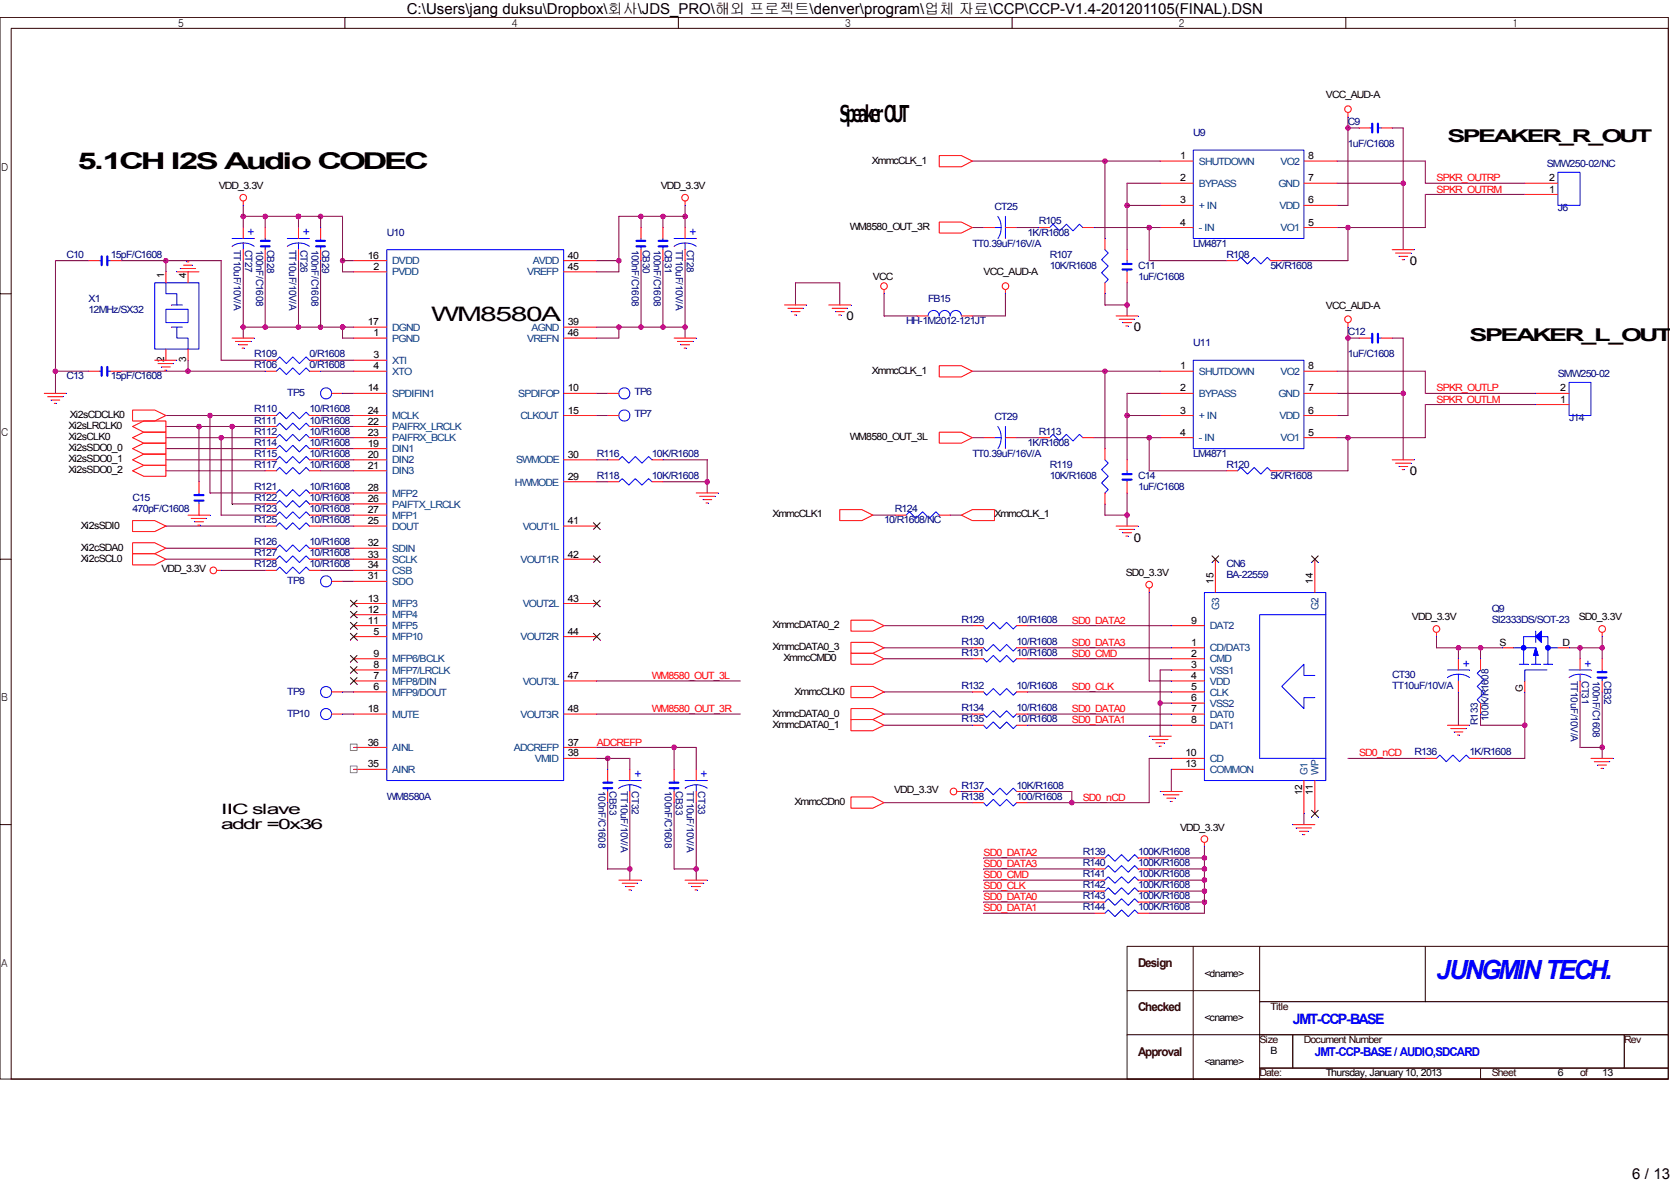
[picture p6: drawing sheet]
<svg xmlns="http://www.w3.org/2000/svg" width="297mm" height="210mm" viewBox="0 0 297 210" stroke-linecap="round" stroke-linejoin="round" font-family="sans-serif">
<defs><g id="words">
<text font-size="4.7" fill="#00f" x="255.2" y="173.9">JUNGMIN TECH.</text>
<g font-size="4.1">
<text x="149.2" y="21.7">Speaker OUT</text>
<text x="13.7" y="30">5.1CH I2S Audio CODEC</text>
</g>
<text font-size="3.6" x="76.6" y="57">WM8580A</text>
<g font-size="3.1">
<text x="257.1" y="25.3">SPEAKER_R_OUT</text>
<text x="261.1" y="60.6">SPEAKER_L_OUT</text>
</g>
<g font-size="2.7">
<text x="72.3" y="2.4">C:\Users\jang duksu\Dropbox\회사\JDS_PRO\해외 프로젝트\denver\program\업체 자료\CCP\CCP-V1.4-201201105(FINAL).DSN</text>
<text x="290" y="209.3">6 / 13</text>
</g>
<g font-size="2.5">
<text x="39.3" y="144.6">IIC slave</text>
<text x="39.3" y="147.2">addr =0x36</text>
</g>
<text font-size="2.5" fill="#00f" x="229.7" y="181.9">JMT-CCP-BASE</text>
<g font-size="2.2" fill="#00f">
<text x="44" y="42">+</text>
<text x="53.8" y="42">+</text>
<text x="122.5" y="42">+</text>
<text x="259.9" y="118.6">+</text>
<text x="281.5" y="118.6">+</text>
<text x="112.7" y="138.2">+</text>
<text x="124.5" y="138.2">+</text>
<text x="233.6" y="187.5">JMT-CCP-BASE / AUDIO,SDCARD</text>
</g>
<g font-size="2.2">
<text x="250.5" y="47">0</text>
<text x="150.4" y="56.9">0</text>
<text x="201.4" y="58.9">0</text>
<text x="250.5" y="84.4">0</text>
<text x="201.4" y="96.2">0</text>
</g>
<g font-size="2.2" fill="#300000">
<text x="202.2" y="171.8">Design</text>
<text x="202.2" y="179.6">Checked</text>
<text x="202.2" y="187.5">Approval</text>
</g>
<g font-size="1.9">
<text x="31.6" y="4.7">5</text>
<text x="90.9" y="4.7">4</text>
<text x="150.2" y="4.7">3</text>
<text x="209.4" y="4.7">2</text>
<text x="268.7" y="4.7">1</text>
<text x=".2" y="30.3">D</text>
<text x=".2" y="77.4">C</text>
<text x=".2" y="124.6">B</text>
<text x=".2" y="171.7">A</text>
</g>
<g font-size="1.8">
<text x="235.5" y="17.5">VCC_AUD-A</text>
<text x="154.9" y="29.1">XmmcCLK_1</text>
<text x="209.7" y="28.3">1</text>
<text x="232.4" y="28.3">8</text>
<text x="38.9" y="33.6">VDD_3.3V</text>
<text x="117.4" y="33.6">VDD_3.3V</text>
<text x="209.7" y="32.2">2</text>
<text x="232.4" y="32.2">7</text>
<text x="275.2" y="34.2">1</text>
<text x="275.2" y="32.2">2</text>
<text x="151" y="40.9">WM8580_OUT_3R</text>
<text x="209.7" y="40.1">4</text>
<text x="209.7" y="36.1">3</text>
<text x="232.4" y="36.1">6</text>
<text x="232.4" y="40.1">5</text>
<text x="65.4" y="45.9">16</text>
<text x="66.3" y="47.9">2</text>
<text x="100.9" y="45.9">40</text>
<text x="100.9" y="47.9">45</text>
<text x="29.1" y="49.4" transform="rotate(-90 29.1 49.4)">1</text>
<text x="33.1" y="49.4" transform="rotate(-90 33.1 49.4)">4</text>
<text x="155.1" y="49.7">VCC</text>
<text x="174.7" y="48.9">VCC_AUD-A</text>
<text x="65.4" y="57.8">17</text>
<text x="66.3" y="59.7">1</text>
<text x="100.9" y="57.8">39</text>
<text x="100.9" y="59.7">46</text>
<text x="235.5" y="54.8">VCC_AUD-A</text>
<text x="29.1" y="64.4" transform="rotate(-90 29.1 64.4)">2</text>
<text x="33.1" y="64.4" transform="rotate(-90 33.1 64.4)">3</text>
<text x="66.3" y="63.6">3</text>
<text x="66.3" y="65.6">4</text>
<text x="209.7" y="65.6">1</text>
<text x="232.4" y="65.6">8</text>
<text x="65.4" y="69.5">14</text>
<text x="100.9" y="69.5">10</text>
<text x="154.9" y="66.4">XmmcCLK_1</text>
<text x="209.7" y="69.5">2</text>
<text x="232.4" y="69.5">7</text>
<text x="277.1" y="71.5">1</text>
<text x="277.1" y="69.5">2</text>
<text x="12.2" y="76.2">Xi2sLRCLK0</text>
<text x="12.4" y="74.3">Xi2sCDCLK0</text>
<text x="65.4" y="73.5">24</text>
<text x="65.4" y="75.4">22</text>
<text x="65.4" y="77.4">23</text>
<text x="100.9" y="73.5">15</text>
<text x="209.7" y="77.4">4</text>
<text x="209.7" y="73.5">3</text>
<text x="232.4" y="73.5">6</text>
<text x="232.4" y="77.4">5</text>
<text x="12.2" y="78.1">Xi2sCLK0</text>
<text x="12.2" y="80.1">Xi2sSDO0_0</text>
<text x="12.2" y="82.1">Xi2sSDO0_1</text>
<text x="65.4" y="79.3">19</text>
<text x="65.4" y="81.3">20</text>
<text x="65.4" y="83.3">21</text>
<text x="100.9" y="81.3">30</text>
<text x="151" y="78.1">WM8580_OUT_3L</text>
<text x="12.2" y="84.1">Xi2sSDO0_2</text>
<text x="65.4" y="87.2">28</text>
<text x="65.4" y="89.1">26</text>
<text x="100.9" y="85.3">29</text>
<text x="14.3" y="93.9">Xi2sSDI0</text>
<text x="65.4" y="91.1">27</text>
<text x="65.4" y="93.1">25</text>
<text x="100.9" y="93.1">41</text>
<text x="137.2" y="91.9">XmmcCLK1</text>
<text x="176.7" y="91.7">XmmcCLK_1</text>
<text x="14.3" y="97.8">Xi2cSDA0</text>
<text x="14.3" y="99.8">Xi2cSCL0</text>
<text x="28.7" y="101.5">VDD_3.3V</text>
<text x="65.4" y="97">32</text>
<text x="65.4" y="99">33</text>
<text x="65.4" y="101">34</text>
<text x="100.9" y="99">42</text>
<text x="65.4" y="102.9">31</text>
<text x="65.4" y="106.8">13</text>
<text x="100.9" y="106.8">43</text>
<text x="200" y="102.3">SD0_3.3V</text>
<text x="215.6" y="103.7" transform="rotate(-90 215.6 103.7)">15</text>
<text x="233.3" y="103.7" transform="rotate(-90 233.3 103.7)">14</text>
<text x="65.4" y="108.8">12</text>
<text x="65.4" y="110.8">11</text>
<text x="66.3" y="112.7">5</text>
<text x="100.9" y="112.7">44</text>
<text x="137.2" y="111.6">XmmcDATA0_2</text>
<text x="211.6" y="110.8">9</text>
<text x="250.8" y="110.2">VDD_3.3V</text>
<text x="280.5" y="110.2">SD0_3.3V</text>
<text x="66.3" y="116.6">9</text>
<text x="66.3" y="118.6">8</text>
<text x="137.2" y="115.5">XmmcDATA0_3</text>
<text x="139.2" y="117.5">XmmcCMD0</text>
<text x="211.6" y="114.7">1</text>
<text x="211.6" y="116.6">2</text>
<text x="211.6" y="118.6">3</text>
<text x="266.4" y="114.7">S</text>
<text x="277.6" y="114.7">D</text>
<text x="66.3" y="120.6">7</text>
<text x="66.3" y="122.6">6</text>
<text x="100.9" y="120.6">47</text>
<text x="141.2" y="123.3">XmmcCLK0</text>
<text x="211.6" y="120.6">4</text>
<text x="211.6" y="122.6">5</text>
<text x="211.6" y="124.5">6</text>
<text x="270.6" y="122.9" transform="rotate(-90 270.6 122.9)">G</text>
<text x="65.4" y="126.5">18</text>
<text x="100.9" y="126.5">48</text>
<text x="137.2" y="127.3">XmmcDATA0_0</text>
<text x="137.2" y="129.2">XmmcDATA0_1</text>
<text x="211.6" y="126.5">7</text>
<text x="211.6" y="128.5">8</text>
<text x="65.4" y="132.4">36</text>
<text x="65.4" y="136.3">35</text>
<text x="100.9" y="132.4">37</text>
<text x="100.9" y="134.3">38</text>
<text x="210.6" y="134.3">10</text>
<text x="210.6" y="136.3">13</text>
<text x="141.2" y="143">XmmcCDn0</text>
<text x="158.8" y="140.8">VDD_3.3V</text>
<text x="231.3" y="141.1" transform="rotate(-90 231.3 141.1)">12</text>
<text x="233.3" y="141.1" transform="rotate(-90 233.3 141.1)">11</text>
<text x="209.7" y="147.5">VDD_3.3V</text>
<text x="214" y="173.4">&lt;dname&gt;</text>
<text x="214" y="181.3">&lt;cname&gt;</text>
<text x="214" y="189.1">&lt;aname&gt;</text>
<text x="225.7" y="187.2">B</text>
<text x="235.5" y="191.1">Thursday, January 10, 2013</text>
<text x="276.8" y="191.1">6</text>
<text x="284.6" y="191.1">13</text>
</g>
<g font-size="1.8" fill="#000080">
<text x="239.5" y="22.2">C9</text>
<text x="212" y="24.2">U9</text>
<text x="239.5" y="26.1">1uF/C1608</text>
<text x="274.8" y="29.7">SMW250-02/NC</text>
<text x="68.7" y="41.8">U10</text>
<text x="176.7" y="37.3">CT25</text>
<text x="182.6" y="41.8">1K/R1608</text>
<text x="184.5" y="39.9">R105</text>
<text x="276.8" y="37.5">J6</text>
<text x="11.8" y="45.8">C10</text>
<text x="19.7" y="45.8">15pF/C1608</text>
<text x="41.6" y="44.3" transform="rotate(90 41.6 44.3)">TT10uF/10V/A</text>
<text x="43.6" y="44.3" transform="rotate(90 43.6 44.3)">CT27</text>
<text x="45.5" y="44.3" transform="rotate(90 45.5 44.3)">100nF/C1608</text>
<text x="47.4" y="44.3" transform="rotate(90 47.4 44.3)">CB28</text>
<text x="51.4" y="44.3" transform="rotate(90 51.4 44.3)">TT10uF/10V/A</text>
<text x="53.4" y="44.3" transform="rotate(90 53.4 44.3)">CT26</text>
<text x="55.3" y="44.3" transform="rotate(90 55.3 44.3)">100nF/C1608</text>
<text x="57.3" y="44.3" transform="rotate(90 57.3 44.3)">CB29</text>
<text x="112.2" y="44.3" transform="rotate(90 112.2 44.3)">100nF/C1608</text>
<text x="114.2" y="44.3" transform="rotate(90 114.2 44.3)">CB30</text>
<text x="116.2" y="44.3" transform="rotate(90 116.2 44.3)">100nF/C1608</text>
<text x="118.1" y="44.3" transform="rotate(90 118.1 44.3)">CB31</text>
<text x="120.1" y="44.3" transform="rotate(90 120.1 44.3)">TT10uF/10V/A</text>
<text x="122" y="44.3" transform="rotate(90 122 44.3)">CT28</text>
<text x="172.7" y="43.8">TT0.39uF/16V/A</text>
<text x="186.5" y="45.8">R107</text>
<text x="186.5" y="47.7">10K/R1608</text>
<text x="202.2" y="47.7">C11</text>
<text x="212" y="43.8">LM4871</text>
<text x="217.9" y="45.8">R108</text>
<text x="225.7" y="47.7">5K/R1608</text>
<text x="15.7" y="53.6">X1</text>
<text x="164.9" y="53.6">FB15</text>
<text x="202.2" y="49.7">1uF/C1608</text>
<text x="15.7" y="55.6">12MHz/SX32</text>
<text x="161" y="57.5">HH-1M2012-121JT</text>
<text x="239.5" y="59.5">C12</text>
<text x="45.2" y="65.4">R106</text>
<text x="45.2" y="63.4">R109</text>
<text x="55" y="65.4">0/R1608</text>
<text x="55" y="63.4">0/R1608</text>
<text x="212" y="61.5">U11</text>
<text x="239.5" y="63.4">1uF/C1608</text>
<text x="11.8" y="67.4">C13</text>
<text x="19.7" y="67.4">15pF/C1608</text>
<text x="51" y="70.3">TP5</text>
<text x="112.7" y="70.1">TP6</text>
<text x="276.8" y="67">SMW250-02</text>
<text x="45.2" y="77.2">R112</text>
<text x="45.2" y="75.2">R111</text>
<text x="45.2" y="73.2">R110</text>
<text x="55" y="77.2">10/R1608</text>
<text x="55" y="75.2">10/R1608</text>
<text x="55" y="73.2">10/R1608</text>
<text x="112.7" y="74">TP7</text>
<text x="176.7" y="74.6">CT29</text>
<text x="184.5" y="77.2">R113</text>
<text x="278.8" y="74.8">J14</text>
<text x="45.2" y="81.1">R115</text>
<text x="45.2" y="83.1">R117</text>
<text x="45.2" y="79.2">R114</text>
<text x="55" y="81.1">10/R1608</text>
<text x="55" y="83.1">10/R1608</text>
<text x="55" y="79.2">10/R1608</text>
<text x="106" y="81.1">R116</text>
<text x="115.8" y="81.1">10K/R1608</text>
<text x="172.7" y="81.1">TT0.39uF/16V/A</text>
<text x="182.6" y="79.2">1K/R1608</text>
<text x="186.5" y="83.1">R119</text>
<text x="212" y="81.1">LM4871</text>
<text x="217.9" y="83.1">R120</text>
<text x="23.6" y="89">C15</text>
<text x="45.2" y="89">R122</text>
<text x="45.2" y="87">R121</text>
<text x="55" y="89">10/R1608</text>
<text x="55" y="87">10/R1608</text>
<text x="106" y="85">R118</text>
<text x="115.8" y="85">10K/R1608</text>
<text x="186.5" y="85">10K/R1608</text>
<text x="202.2" y="85">C14</text>
<text x="202.2" y="87">1uF/C1608</text>
<text x="225.7" y="85">5K/R1608</text>
<text x="23.6" y="90.9">470pF/C1608</text>
<text x="45.2" y="92.9">R125</text>
<text x="45.2" y="90.9">R123</text>
<text x="55" y="92.9">10/R1608</text>
<text x="55" y="90.9">10/R1608</text>
<text x="157.1" y="92.9">10/R1608/NC</text>
<text x="159" y="90.9">R124</text>
<text x="45.2" y="100.7">R128</text>
<text x="45.2" y="98.8">R127</text>
<text x="45.2" y="96.8">R126</text>
<text x="55" y="100.7">10/R1608</text>
<text x="55" y="98.8">10/R1608</text>
<text x="55" y="96.8">10/R1608</text>
<text x="217.9" y="100.7">CN6</text>
<text x="51" y="103.7">TP8</text>
<text x="217.9" y="102.7">BA-22559</text>
<text x="170.8" y="110.6">R129</text>
<text x="180.6" y="110.6">10/R1608</text>
<text x="265" y="108.6">Q9</text>
<text x="265" y="110.6">SI2333DS/SOT-23</text>
<text x="170.8" y="114.5">R130</text>
<text x="170.8" y="116.5">R131</text>
<text x="180.6" y="114.5">10/R1608</text>
<text x="180.6" y="116.5">10/R1608</text>
<text x="51" y="123.3">TP9</text>
<text x="170.8" y="122.4">R132</text>
<text x="180.6" y="122.4">10/R1608</text>
<text x="247.3" y="120.4">CT30</text>
<text x="247.3" y="122.4">TT10uF/10V/A</text>
<text x="279.1" y="120.9" transform="rotate(90 279.1 120.9)">TT10uF/10V/A</text>
<text x="281" y="120.9" transform="rotate(90 281 120.9)">CT31</text>
<text x="283" y="120.9" transform="rotate(90 283 120.9)">100nF/C1608</text>
<text x="285" y="120.9" transform="rotate(90 285 120.9)">CB32</text>
<text x="51" y="127.3">TP10</text>
<text x="170.8" y="126.3">R134</text>
<text x="170.8" y="128.2">R135</text>
<text x="180.6" y="126.3">10/R1608</text>
<text x="180.6" y="128.2">10/R1608</text>
<text x="262.5" y="128.8" transform="rotate(-90 262.5 128.8)">R133</text>
<text x="264.5" y="128" transform="rotate(-90 264.5 128)">100K/R1608</text>
<text x="251.3" y="134.1">R136</text>
<text x="261.1" y="134.1">1K/R1608</text>
<text x="68.7" y="142">WM8580A</text>
<text x="106.4" y="140.6" transform="rotate(90 106.4 140.6)">100nF/C1608</text>
<text x="108.3" y="140.6" transform="rotate(90 108.3 140.6)">CB53</text>
<text x="110.3" y="140.6" transform="rotate(90 110.3 140.6)">TT10uF/10V/A</text>
<text x="112.2" y="140.6" transform="rotate(90 112.2 140.6)">CT32</text>
<text x="118.1" y="140.6" transform="rotate(90 118.1 140.6)">100nF/C1608</text>
<text x="120.1" y="140.6" transform="rotate(90 120.1 140.6)">CB33</text>
<text x="122" y="140.6" transform="rotate(90 122 140.6)">TT10uF/10V/A</text>
<text x="124" y="140.6" transform="rotate(90 124 140.6)">CT33</text>
<text x="170.8" y="142">R138</text>
<text x="170.8" y="140">R137</text>
<text x="180.6" y="142">100/R1608</text>
<text x="180.6" y="140">10K/R1608</text>
<text x="192.4" y="151.8">R139</text>
<text x="192.4" y="155.7">R141</text>
<text x="192.4" y="153.8">R140</text>
<text x="202.2" y="151.8">100K/R1608</text>
<text x="202.2" y="155.7">100K/R1608</text>
<text x="202.2" y="153.8">100K/R1608</text>
<text x="192.4" y="161.6">R144</text>
<text x="192.4" y="159.7">R143</text>
<text x="192.4" y="157.7">R142</text>
<text x="202.2" y="161.6">100K/R1608</text>
<text x="202.2" y="159.7">100K/R1608</text>
<text x="202.2" y="157.7">100K/R1608</text>
</g>
<g font-size="1.8" fill="#004080">
<text x="213" y="29.3">SHUTDOWN</text>
<text x="227.5" y="29.3">VO2</text>
<text x="213" y="33.2">BYPASS</text>
<text x="227.1" y="33.2">GND</text>
<text x="213" y="41">- IN</text>
<text x="213" y="37.1">+IN</text>
<text x="227.3" y="37.1">VDD</text>
<text x="227.5" y="41">VO1</text>
<text x="69.7" y="46.9">DVDD</text>
<text x="94.6" y="46.9">AVDD</text>
<text x="69.7" y="48.9">PVDD</text>
<text x="93.7" y="48.9">VREFP</text>
<text x="69.7" y="58.7">DGND</text>
<text x="94.4" y="58.7">AGND</text>
<text x="69.7" y="60.7">PGND</text>
<text x="69.7" y="64.6">XTI</text>
<text x="93.7" y="60.7">VREFN</text>
<text x="69.7" y="66.6">XTO</text>
<text x="69.7" y="70.5">SPDIFIN1</text>
<text x="92.1" y="70.5">SPDIFOP</text>
<text x="213" y="70.5">BYPASS</text>
<text x="213" y="66.6">SHUTDOWN</text>
<text x="227.1" y="70.5">GND</text>
<text x="227.5" y="66.6">VO2</text>
<text x="69.7" y="74.4">MCLK</text>
<text x="69.7" y="76.4">PAIFRX_LRCLK</text>
<text x="92.5" y="74.4">CLKOUT</text>
<text x="213" y="74.4">+IN</text>
<text x="227.3" y="74.4">VDD</text>
<text x="69.7" y="78.4">PAIFRX_BCLK</text>
<text x="69.7" y="80.3">DIN1</text>
<text x="69.7" y="82.3">DIN2</text>
<text x="91.7" y="82.3">SWMODE</text>
<text x="213" y="78.4">- IN</text>
<text x="227.5" y="78.4">VO1</text>
<text x="69.7" y="84.2">DIN3</text>
<text x="69.7" y="88.2">MFP2</text>
<text x="91.5" y="86.2">HWMODE</text>
<text x="69.7" y="90.2">PAIFTX_LRCLK</text>
<text x="69.7" y="92.1">MFP1</text>
<text x="69.7" y="94.1">DOUT</text>
<text x="92.9" y="94.1">VOUT1L</text>
<text x="69.7" y="98">SDIN</text>
<text x="69.7" y="100">SCLK</text>
<text x="69.7" y="101.9">CSB</text>
<text x="92.5" y="100">VOUT1R</text>
<text x="69.7" y="103.9">SDO</text>
<text x="69.7" y="107.8">MFP3</text>
<text x="92.9" y="107.8">VOUT2L</text>
<text x="69.7" y="109.8">MFP4</text>
<text x="69.7" y="111.7">MFP5</text>
<text x="69.7" y="113.7">MFP10</text>
<text x="92.5" y="113.7">VOUT2R</text>
<text x="214.9" y="111.7">DAT2</text>
<text x="216.6" y="108.4" transform="rotate(-90 216.6 108.4)">G3</text>
<text x="234.2" y="108.4" transform="rotate(-90 234.2 108.4)">G2</text>
<text x="69.7" y="117.6">MFP6/BCLK</text>
<text x="69.7" y="119.6">MFP7/LRCLK</text>
<text x="214.9" y="115.7">CD/DAT3</text>
<text x="214.9" y="117.6">CMD</text>
<text x="214.9" y="119.6">VSS1</text>
<text x="69.7" y="121.6">MFP8/DIN</text>
<text x="69.7" y="123.5">MFP9/DOUT</text>
<text x="92.9" y="121.6">VOUT3L</text>
<text x="214.9" y="121.6">VDD</text>
<text x="214.9" y="123.5">CLK</text>
<text x="214.9" y="125.5">VSS2</text>
<text x="69.7" y="127.5">MUTE</text>
<text x="92.5" y="127.5">VOUT3R</text>
<text x="214.9" y="127.5">DAT0</text>
<text x="214.9" y="129.4">DAT1</text>
<text x="69.7" y="133.4">AINL</text>
<text x="69.7" y="137.3">AINR</text>
<text x="91.3" y="133.4">ADCREFP</text>
<text x="95" y="135.3">VMID</text>
<text x="214.9" y="135.3">CD</text>
<text x="214.9" y="137.3">COMMON</text>
<text x="232.3" y="137.6" transform="rotate(-90 232.3 137.6)">G1</text>
<text x="234.2" y="137.6" transform="rotate(-90 234.2 137.6)">WP</text>
</g>
<g font-size="1.8" fill="#f00">
<text x="255.2" y="34.2">SPKR_OUTRM</text>
<text x="255.2" y="32.2">SPKR_OUTRP</text>
<text x="255.2" y="71.5">SPKR_OUTLM</text>
<text x="255.2" y="69.5">SPKR_OUTLP</text>
<text x="190.4" y="110.8">SD0_DATA2</text>
<text x="190.4" y="116.6">SD0_CMD</text>
<text x="190.4" y="114.7">SD0_DATA3</text>
<text x="115.8" y="120.6">WM8580_OUT_3L</text>
<text x="190.4" y="122.6">SD0_CLK</text>
<text x="115.8" y="126.5">WM8580_OUT_3R</text>
<text x="190.4" y="126.5">SD0_DATA0</text>
<text x="190.4" y="128.5">SD0_DATA1</text>
<text x="106" y="132.4">ADCREFP</text>
<text x="241.5" y="134.3">SD0_nCD</text>
<text x="192.4" y="142.2">SD0_nCD</text>
<text x="174.7" y="154">SD0_DATA3</text>
<text x="174.7" y="152">SD0_DATA2</text>
<text x="174.7" y="156">SD0_CMD</text>
<text x="174.7" y="159.8">SD0_DATA0</text>
<text x="174.7" y="161.8">SD0_DATA1</text>
<text x="174.7" y="157.9">SD0_CLK</text>
</g>
<g font-size="1.8" fill="#300000">
<text x="225.7" y="179.3">Title</text>
<text x="223.8" y="185.2">Size</text>
<text x="231.6" y="185.2">Document Number</text>
<text x="288.6" y="185.2">Rev</text>
<text x="223.8" y="191.1">Date:</text>
<text x="265" y="191.1">Sheet</text>
<text x="280.7" y="191.1">of</text>
</g>
</g></defs>
<g fill="none" stroke="#300000" stroke-width=".18">
<path d="M0 3.1h296.4v188.5h-296.4zM2 5h294.4v186.6h-294.4zM61.3 3.1v1.9M120.5 3.1v1.9M179.8 3.1v1.9M239.1 3.1v1.9M0 52.2h2M0 99.3h2M0 146.4h2M200.2 175.9h23.6M212 168.1v23.5M223.8 168.1h72.6v9.8h-72.6z"/>
<path d="M223.8 177.9h72.6v5.9h-72.6zM223.8 168.1h-23.6v23.5h23.6M253.2 168.1v9.8M200.2 183.8h23.6M223.8 183.8h5.9v5.9h-5.9zM223.8 189.7h39.2v1.9h-39.2zM229.7 183.8h58.9v5.9h-58.9zM263 189.7h33.4v1.9h-33.4zM288.6 183.8h7.8v5.9h-7.8z"/>
</g>
<path d="M43.2 38.4v2M53 38.4v2M106 46.3h3.9M41.2 89.5h5.9M57 97.4h5.8" fill="none" stroke="#800040" stroke-width=".18"/>
<circle cx="109.9" cy="46.3" r=".39" fill="none" stroke="#f0f" stroke-width=".18"/>
<circle cx="109.9" cy="46.3" r=".39" fill="#f0f" stroke="#f0f" stroke-width=".18"/>
<path d="M29.5 93.4h17.6" fill="none" stroke="#800040" stroke-width=".18"/>
<path d="M57 89.5h5.8" fill="none" stroke="#800040" stroke-width=".18"/>
<path d="M60.9 126.8h1.9" fill="none" stroke="#800040" stroke-width=".18"/>
<path d="M29.5 83.6h17.6" fill="none" stroke="#800040" stroke-width=".18"/>
<path d="M60.9 103.2h1.9" fill="none" stroke="#800040" stroke-width=".18"/>
<path d="M43.2 38.4h3.9" fill="none" stroke="#800040" stroke-width=".18"/>
<circle cx="43.2" cy="38.4" r=".4" fill="none" stroke="#f0f" stroke-width=".18"/>
<circle cx="43.2" cy="38.4" r=".4" fill="#f0f" stroke="#f0f" stroke-width=".18"/>
<path d="M57 87.5h5.8" fill="none" stroke="#800040" stroke-width=".18"/>
<path d="M43.2 58.1v1.9" fill="none" stroke="#800040" stroke-width=".18"/>
<path d="M57 38.4h3.9" fill="none" stroke="#800040" stroke-width=".18"/>
<circle cx="56.9" cy="38.4" r=".4" fill="none" stroke="#f0f" stroke-width=".18"/>
<circle cx="56.9" cy="38.4" r=".4" fill="#f0f" stroke="#f0f" stroke-width=".18"/>
<path d="M60.9 48.3h1.9" fill="none" stroke="#800040" stroke-width=".18"/>
<path d="M60.9 46.3v2" fill="none" stroke="#800040" stroke-width=".18"/>
<circle cx="60.9" cy="46.3" r=".4" fill="none" stroke="#f0f" stroke-width=".18"/>
<circle cx="60.9" cy="46.3" r=".4" fill="#f0f" stroke="#f0f" stroke-width=".18"/>
<path d="M53 46.3v11.8M60.9 46.3h1.9" fill="none" stroke="#800040" stroke-width=".18"/>
<path d="M57 58.1h3.9" fill="none" stroke="#800040" stroke-width=".18"/>
<g fill="none" stroke="#f0f" stroke-width=".18">
<circle cx="56.9" cy="58.1" r=".39"/>
<circle cx="60.9" cy="58.1" r=".4"/>
</g>
<g fill="#f0f" stroke="#f0f" stroke-width=".18">
<circle cx="60.9" cy="58.1" r=".4"/>
<circle cx="56.9" cy="58.1" r=".39"/>
</g>
<path d="M57 46.3v11.8" fill="none" stroke="#800040" stroke-width=".18"/>
<path d="M53 38.4h4" fill="none" stroke="#800040" stroke-width=".18"/>
<circle cx="53" cy="38.5" r=".39" fill="none" stroke="#f0f" stroke-width=".18"/>
<circle cx="53" cy="38.5" r=".39" fill="#f0f" stroke="#f0f" stroke-width=".18"/>
<path d="M60.9 58.1h1.9" fill="none" stroke="#800040" stroke-width=".18"/>
<path d="M60.9 60h1.9" fill="none" stroke="#800040" stroke-width=".18"/>
<path d="M60.9 58.1v1.9" fill="none" stroke="#800040" stroke-width=".18"/>
<circle cx="60.9" cy="58.1" r=".4" fill="none" stroke="#f0f" stroke-width=".18"/>
<circle cx="60.9" cy="58.1" r=".4" fill="#f0f" stroke="#f0f" stroke-width=".18"/>
<path d="M43.2 58.1h3.9" fill="none" stroke="#800040" stroke-width=".18"/>
<path d="M39.3 46.3v17.7" fill="none" stroke="#800040" stroke-width=".18"/>
<path d="M57 64h5.8" fill="none" stroke="#800040" stroke-width=".18"/>
<path d="M39.3 64h7.8" fill="none" stroke="#800040" stroke-width=".18"/>
<path d="M29.5 46.3v2" fill="none" stroke="#800040" stroke-width=".18"/>
<path d="M60.9 122.9h1.9" fill="none" stroke="#800040" stroke-width=".18"/>
<path d="M29.5 46.3h9.8" fill="none" stroke="#800040" stroke-width=".18"/>
<circle cx="29.5" cy="46.3" r=".39" fill="none" stroke="#f0f" stroke-width=".18"/>
<circle cx="29.5" cy="46.3" r=".39" fill="#f0f" stroke="#f0f" stroke-width=".18"/>
<path d="M106 69.9h2" fill="none" stroke="#800040" stroke-width=".18"/>
<path d="M106 73.8h2" fill="none" stroke="#800040" stroke-width=".18"/>
<path d="M9.9 46.3v19.6" fill="none" stroke="#800040" stroke-width=".18"/>
<path d="M29.5 77.7h9.8" fill="none" stroke="#800040" stroke-width=".18"/>
<path d="M117.8 81.7h7.8" fill="none" stroke="#800040" stroke-width=".18"/>
<path d="M21.6 46.3h7.9" fill="none" stroke="#800040" stroke-width=".18"/>
<path d="M106 58.1h3.9" fill="none" stroke="#800040" stroke-width=".18"/>
<path d="M35.4 75.7h5.8" fill="none" stroke="#800040" stroke-width=".18"/>
<circle cx="35.3" cy="75.8" r=".39" fill="none" stroke="#f0f" stroke-width=".18"/>
<circle cx="35.3" cy="75.8" r=".39" fill="#f0f" stroke="#f0f" stroke-width=".18"/>
<path d="M108 134.7h3.9" fill="none" stroke="#800040" stroke-width=".18"/>
<circle cx="108" cy="134.7" r=".4" fill="none" stroke="#f0f" stroke-width=".18"/>
<circle cx="108" cy="134.7" r=".4" fill="#f0f" stroke="#f0f" stroke-width=".18"/>
<path d="M29.5 73.8h7.8" fill="none" stroke="#800040" stroke-width=".18"/>
<path d="M60.9 38.4v7.9" fill="none" stroke="#800040" stroke-width=".18"/>
<path d="M53 58.1h4" fill="none" stroke="#800040" stroke-width=".18"/>
<circle cx="53" cy="58.1" r=".39" fill="none" stroke="#f0f" stroke-width=".18"/>
<circle cx="53" cy="58.1" r=".39" fill="#f0f" stroke="#f0f" stroke-width=".18"/>
<path d="M109.9 38.4v7.9" fill="none" stroke="#800040" stroke-width=".18"/>
<path d="M106 132.7h13.8" fill="none" stroke="#800040" stroke-width=".18"/>
<path d="M60.9 69.9h1.9" fill="none" stroke="#800040" stroke-width=".18"/>
<path d="M121.7 36.5v1.9" fill="none" stroke="#800040" stroke-width=".18"/>
<path d="M111.9 154.3v2" fill="none" stroke="#800040" stroke-width=".18"/>
<path d="M111.9 134.7v1.9" fill="none" stroke="#800040" stroke-width=".18"/>
<path d="M108 142.5v11.8" fill="none" stroke="#800040" stroke-width=".18"/>
<path d="M108 134.7v1.9" fill="none" stroke="#800040" stroke-width=".18"/>
<path d="M108 154.3h3.9" fill="none" stroke="#800040" stroke-width=".18"/>
<circle cx="111.9" cy="154.3" r=".39" fill="none" stroke="#f0f" stroke-width=".18"/>
<circle cx="111.9" cy="154.3" r=".39" fill="#f0f" stroke="#f0f" stroke-width=".18"/>
<path d="M111.9 142.5v11.8" fill="none" stroke="#800040" stroke-width=".18"/>
<path d="M106 134.7h2" fill="none" stroke="#800040" stroke-width=".18"/>
<path d="M113.9 38.4h3.9" fill="none" stroke="#800040" stroke-width=".18"/>
<path d="M109.9 38.4h4" fill="none" stroke="#800040" stroke-width=".18"/>
<path d="M33.4 65.9h13.7" fill="none" stroke="#800040" stroke-width=".18"/>
<circle cx="33.4" cy="65.9" r=".38" fill="none" stroke="#f0f" stroke-width=".18"/>
<circle cx="33.4" cy="65.9" r=".38" fill="#f0f" stroke="#f0f" stroke-width=".18"/>
<path d="M9.9 46.3h5.8" fill="none" stroke="#800040" stroke-width=".18"/>
<path d="M9.9 65.9h5.8" fill="none" stroke="#800040" stroke-width=".18"/>
<path d="M119.8 132.7h3.9" fill="none" stroke="#800040" stroke-width=".18"/>
<circle cx="119.7" cy="132.7" r=".39" fill="none" stroke="#f0f" stroke-width=".18"/>
<circle cx="119.7" cy="132.7" r=".39" fill="#f0f" stroke="#f0f" stroke-width=".18"/>
<path d="M123.7 154.3v2" fill="none" stroke="#800040" stroke-width=".18"/>
<path d="M123.7 132.7v3.9" fill="none" stroke="#800040" stroke-width=".18"/>
<path d="M119.8 142.5v11.8" fill="none" stroke="#800040" stroke-width=".18"/>
<path d="M119.8 154.3h3.9" fill="none" stroke="#800040" stroke-width=".18"/>
<circle cx="123.7" cy="154.3" r=".39" fill="none" stroke="#f0f" stroke-width=".18"/>
<circle cx="123.7" cy="154.3" r=".39" fill="#f0f" stroke="#f0f" stroke-width=".18"/>
<path d="M119.8 132.7v3.9" fill="none" stroke="#800040" stroke-width=".18"/>
<path d="M123.7 142.5v11.8" fill="none" stroke="#800040" stroke-width=".18"/>
<path d="M117.8 58.1h3.9" fill="none" stroke="#800040" stroke-width=".18"/>
<path d="M121.7 46.3v11.8" fill="none" stroke="#800040" stroke-width=".18"/>
<path d="M117.8 85.6h7.8" fill="none" stroke="#800040" stroke-width=".18"/>
<path d="M125.6 81.7v3.9" fill="none" stroke="#800040" stroke-width=".18"/>
<path d="M9.9 65.9v4" fill="none" stroke="#800040" stroke-width=".18"/>
<circle cx="9.9" cy="65.9" r=".38" fill="none" stroke="#f0f" stroke-width=".18"/>
<circle cx="9.9" cy="65.9" r=".38" fill="#f0f" stroke="#f0f" stroke-width=".18"/>
<path d="M125.6 85.6v1.9" fill="none" stroke="#800040" stroke-width=".18"/>
<circle cx="125.6" cy="85.6" r=".39" fill="none" stroke="#f0f" stroke-width=".18"/>
<circle cx="125.6" cy="85.6" r=".39" fill="#f0f" stroke="#f0f" stroke-width=".18"/>
<path d="M33.4 64v1.9" fill="none" stroke="#800040" stroke-width=".18"/>
<path d="M21.6 65.9h11.8" fill="none" stroke="#800040" stroke-width=".18"/>
<path d="M37.3 73.8v13.7" fill="none" stroke="#800040" stroke-width=".18"/>
<path d="M109.9 46.3v2" fill="none" stroke="#800040" stroke-width=".18"/>
<path d="M29.5 81.7h17.6" fill="none" stroke="#800040" stroke-width=".18"/>
<path d="M109.9 58.1h4" fill="none" stroke="#800040" stroke-width=".18"/>
<path d="M37.3 73.8h9.8" fill="none" stroke="#800040" stroke-width=".18"/>
<circle cx="37.3" cy="73.8" r=".4" fill="none" stroke="#f0f" stroke-width=".18"/>
<circle cx="37.3" cy="73.8" r=".4" fill="#f0f" stroke="#f0f" stroke-width=".18"/>
<path d="M39.3 77.7h7.8" fill="none" stroke="#800040" stroke-width=".18"/>
<circle cx="39.3" cy="77.7" r=".39" fill="none" stroke="#f0f" stroke-width=".18"/>
<circle cx="39.3" cy="77.7" r=".39" fill="#f0f" stroke="#f0f" stroke-width=".18"/>
<path d="M57 101.3h5.8" fill="none" stroke="#800040" stroke-width=".18"/>
<path d="M47.1 38.4v2" fill="none" stroke="#800040" stroke-width=".18"/>
<path d="M41.2 75.7h5.9" fill="none" stroke="#800040" stroke-width=".18"/>
<path d="M57 81.7h5.8" fill="none" stroke="#800040" stroke-width=".18"/>
<path d="M106 85.6h2" fill="none" stroke="#800040" stroke-width=".18"/>
<path d="M43.2 46.3v11.8" fill="none" stroke="#800040" stroke-width=".18"/>
<circle cx="43.2" cy="58.1" r=".39" fill="none" stroke="#f0f" stroke-width=".18"/>
<circle cx="43.2" cy="58.1" r=".39" fill="#f0f" stroke="#f0f" stroke-width=".18"/>
<path d="M41.2 75.7v13.8" fill="none" stroke="#800040" stroke-width=".18"/>
<circle cx="41.2" cy="75.8" r=".39" fill="none" stroke="#f0f" stroke-width=".18"/>
<circle cx="41.2" cy="75.8" r=".39" fill="#f0f" stroke="#f0f" stroke-width=".18"/>
<path d="M57 38.4v2" fill="none" stroke="#800040" stroke-width=".18"/>
<path d="M57 79.7h5.8" fill="none" stroke="#800040" stroke-width=".18"/>
<path d="M35.4 75.7v9.9" fill="none" stroke="#800040" stroke-width=".18"/>
<path d="M121.7 38.4v2" fill="none" stroke="#800040" stroke-width=".18"/>
<circle cx="121.7" cy="38.5" r=".41" fill="none" stroke="#f0f" stroke-width=".18"/>
<circle cx="121.7" cy="38.5" r=".41" fill="#f0f" stroke="#f0f" stroke-width=".18"/>
<path d="M109.9 58.1v1.9" fill="none" stroke="#800040" stroke-width=".18"/>
<circle cx="109.9" cy="58.1" r=".39" fill="none" stroke="#f0f" stroke-width=".18"/>
<circle cx="109.9" cy="58.1" r=".39" fill="#f0f" stroke="#f0f" stroke-width=".18"/>
<path d="M57 83.6h5.8" fill="none" stroke="#800040" stroke-width=".18"/>
<path d="M57 65.9h5.8" fill="none" stroke="#800040" stroke-width=".18"/>
<path d="M39.3 91.5h7.8" fill="none" stroke="#800040" stroke-width=".18"/>
<path d="M113.9 46.3v11.8" fill="none" stroke="#800040" stroke-width=".18"/>
<path d="M29.5 99.3h17.6" fill="none" stroke="#800040" stroke-width=".18"/>
<path d="M106 60h3.9" fill="none" stroke="#800040" stroke-width=".18"/>
<path d="M43.2 36.5v1.9" fill="none" stroke="#800040" stroke-width=".18"/>
<path d="M106 48.3h3.9" fill="none" stroke="#800040" stroke-width=".18"/>
<path d="M106 126.8h25.5" fill="none" stroke="#800040" stroke-width=".18"/>
<path d="M29.5 75.7h5.9" fill="none" stroke="#800040" stroke-width=".18"/>
<path d="M57 73.8h5.8" fill="none" stroke="#800040" stroke-width=".18"/>
<path d="M106 81.7h2" fill="none" stroke="#800040" stroke-width=".18"/>
<path d="M113.9 38.4v2" fill="none" stroke="#800040" stroke-width=".18"/>
<circle cx="113.9" cy="38.4" r=".4" fill="none" stroke="#f0f" stroke-width=".18"/>
<circle cx="113.9" cy="38.4" r=".4" fill="#f0f" stroke="#f0f" stroke-width=".18"/>
<path d="M57 75.7h5.8" fill="none" stroke="#800040" stroke-width=".18"/>
<path d="M117.8 38.4h3.9" fill="none" stroke="#800040" stroke-width=".18"/>
<path d="M57 77.7h5.8" fill="none" stroke="#800040" stroke-width=".18"/>
<path d="M106 120.9h25.5" fill="none" stroke="#800040" stroke-width=".18"/>
<path d="M47.1 58.1h5.9" fill="none" stroke="#800040" stroke-width=".18"/>
<circle cx="47.1" cy="58.1" r=".4" fill="none" stroke="#f0f" stroke-width=".18"/>
<circle cx="47.1" cy="58.1" r=".4" fill="#f0f" stroke="#f0f" stroke-width=".18"/>
<path d="M57 91.5h5.8" fill="none" stroke="#800040" stroke-width=".18"/>
<path d="M29.5 79.7h17.6" fill="none" stroke="#800040" stroke-width=".18"/>
<path d="M57 93.4h5.8" fill="none" stroke="#800040" stroke-width=".18"/>
<path d="M47.1 38.4h5.9" fill="none" stroke="#800040" stroke-width=".18"/>
<g fill="none" stroke="#f0f" stroke-width=".18">
<circle cx="47.1" cy="38.5" r=".41"/>
<circle cx="53" cy="38.5" r=".39"/>
</g>
<g fill="#f0f" stroke="#f0f" stroke-width=".18">
<circle cx="53" cy="38.5" r=".39"/>
<circle cx="47.1" cy="38.5" r=".41"/>
</g>
<path d="M121.7 58.1v1.9" fill="none" stroke="#800040" stroke-width=".18"/>
<circle cx="121.7" cy="58.1" r=".4" fill="none" stroke="#f0f" stroke-width=".18"/>
<circle cx="121.7" cy="58.1" r=".4" fill="#f0f" stroke="#f0f" stroke-width=".18"/>
<path d="M113.9 58.1h3.9" fill="none" stroke="#800040" stroke-width=".18"/>
<g fill="none" stroke="#f0f" stroke-width=".18">
<circle cx="113.9" cy="58.1" r=".39"/>
<circle cx="117.8" cy="58.1" r=".4"/>
</g>
<g fill="#f0f" stroke="#f0f" stroke-width=".18">
<circle cx="117.8" cy="58.1" r=".4"/>
<circle cx="113.9" cy="58.1" r=".39"/>
</g>
<path d="M47.1 46.3v11.8" fill="none" stroke="#800040" stroke-width=".18"/>
<path d="M39.3 77.7v13.8" fill="none" stroke="#800040" stroke-width=".18"/>
<path d="M117.8 46.3v11.8" fill="none" stroke="#800040" stroke-width=".18"/>
<path d="M29.5 97.4h17.6" fill="none" stroke="#800040" stroke-width=".18"/>
<path d="M117.8 38.4v2" fill="none" stroke="#800040" stroke-width=".18"/>
<circle cx="117.8" cy="38.5" r=".41" fill="none" stroke="#f0f" stroke-width=".18"/>
<circle cx="117.8" cy="38.5" r=".41" fill="#f0f" stroke="#f0f" stroke-width=".18"/>
<path d="M37.3 87.5h9.8" fill="none" stroke="#800040" stroke-width=".18"/>
<path d="M57 99.3h5.8" fill="none" stroke="#800040" stroke-width=".18"/>
<path d="M39.3 101.3h7.8" fill="none" stroke="#800040" stroke-width=".18"/>
<path d="M141.3 50.2h7.9" fill="none" stroke="#800040" stroke-width=".18"/>
<path d="M149.2 50.2v4" fill="none" stroke="#800040" stroke-width=".18"/>
<path d="M239.5 60h2" fill="none" stroke="#800040" stroke-width=".18"/>
<path d="M172.7 56.1h5.9" fill="none" stroke="#800040" stroke-width=".18"/>
<path d="M178.6 52.2v3.9" fill="none" stroke="#800040" stroke-width=".18"/>
<path d="M157.1 56.1h5.8" fill="none" stroke="#800040" stroke-width=".18"/>
<path d="M157.1 52.2v3.9" fill="none" stroke="#800040" stroke-width=".18"/>
<path d="M204.2 40.4h1.9" fill="none" stroke="#800040" stroke-width=".18"/>
<circle cx="204.2" cy="40.4" r=".39" fill="none" stroke="#f0f" stroke-width=".18"/>
<circle cx="204.2" cy="40.4" r=".39" fill="#f0f" stroke="#f0f" stroke-width=".18"/>
<path d="M180.6 40.4h3.9" fill="none" stroke="#800040" stroke-width=".18"/>
<path d="M200.2 32.5h5.9" fill="none" stroke="#800040" stroke-width=".18"/>
<path d="M200.2 36.5v7.8" fill="none" stroke="#800040" stroke-width=".18"/>
<circle cx="200.2" cy="36.5" r=".39" fill="none" stroke="#f0f" stroke-width=".18"/>
<circle cx="200.2" cy="36.5" r=".39" fill="#f0f" stroke="#f0f" stroke-width=".18"/>
<path d="M196.3 28.6h9.8M200.2 36.5h5.9" fill="none" stroke="#800040" stroke-width=".18"/>
<circle cx="196.3" cy="28.6" r=".39" fill="none" stroke="#f0f" stroke-width=".18"/>
<circle cx="196.3" cy="28.6" r=".39" fill="#f0f" stroke="#f0f" stroke-width=".18"/>
<path d="M200.2 54.2v1.9" fill="none" stroke="#800040" stroke-width=".18"/>
<circle cx="200.2" cy="54.1" r=".39" fill="none" stroke="#f0f" stroke-width=".18"/>
<circle cx="200.2" cy="54.1" r=".39" fill="#f0f" stroke="#f0f" stroke-width=".18"/>
<path d="M253.2 28.6v3.9" fill="none" stroke="#800040" stroke-width=".18"/>
<path d="M237.5 28.6h15.7" fill="none" stroke="#800040" stroke-width=".18"/>
<path d="M204.2 40.4v5.9" fill="none" stroke="#800040" stroke-width=".18"/>
<path d="M204.2 46.3h13.7" fill="none" stroke="#800040" stroke-width=".18"/>
<path d="M237.5 40.4h2" fill="none" stroke="#800040" stroke-width=".18"/>
<path d="M239.5 40.4v5.9" fill="none" stroke="#800040" stroke-width=".18"/>
<path d="M227.7 46.3h11.8" fill="none" stroke="#800040" stroke-width=".18"/>
<path d="M237.5 36.5h2" fill="none" stroke="#800040" stroke-width=".18"/>
<path d="M239.5 22.7v13.8" fill="none" stroke="#800040" stroke-width=".18"/>
<circle cx="239.5" cy="22.7" r=".4" fill="none" stroke="#f0f" stroke-width=".18"/>
<circle cx="239.5" cy="22.7" r=".4" fill="#f0f" stroke="#f0f" stroke-width=".18"/>
<path d="M237.5 32.5h11.8" fill="none" stroke="#800040" stroke-width=".18"/>
<path d="M249.3 32.5v11.8" fill="none" stroke="#800040" stroke-width=".18"/>
<circle cx="249.3" cy="32.6" r=".39" fill="none" stroke="#f0f" stroke-width=".18"/>
<circle cx="249.3" cy="32.6" r=".39" fill="#f0f" stroke="#f0f" stroke-width=".18"/>
<path d="M239.5 22.7h2" fill="none" stroke="#800040" stroke-width=".18"/>
<path d="M247.3 22.7h2" fill="none" stroke="#800040" stroke-width=".18"/>
<path d="M249.3 22.7v9.8" fill="none" stroke="#800040" stroke-width=".18"/>
<path d="M253.2 34.5h17.7" fill="none" stroke="#800040" stroke-width=".18"/>
<path d="M253.2 32.5h17.7" fill="none" stroke="#800040" stroke-width=".18"/>
<path d="M253.2 71.8h19.6" fill="none" stroke="#800040" stroke-width=".18"/>
<path d="M253.2 69.9h19.6" fill="none" stroke="#800040" stroke-width=".18"/>
<path d="M172.7 40.4h2" fill="none" stroke="#800040" stroke-width=".18"/>
<path d="M253.2 34.5v5.9" fill="none" stroke="#800040" stroke-width=".18"/>
<path d="M253.2 65.9v4" fill="none" stroke="#800040" stroke-width=".18"/>
<path d="M196.3 52.2v2" fill="none" stroke="#800040" stroke-width=".18"/>
<path d="M196.3 28.6v13.8" fill="none" stroke="#800040" stroke-width=".18"/>
<path d="M172.7 28.6h23.6" fill="none" stroke="#800040" stroke-width=".18"/>
<path d="M253.2 71.8v5.9" fill="none" stroke="#800040" stroke-width=".18"/>
<path d="M237.5 65.9h15.7" fill="none" stroke="#800040" stroke-width=".18"/>
<path d="M239.5 77.7h13.7" fill="none" stroke="#800040" stroke-width=".18"/>
<circle cx="239.5" cy="77.7" r=".4" fill="none" stroke="#f0f" stroke-width=".18"/>
<circle cx="239.5" cy="77.7" r=".4" fill="#f0f" stroke="#f0f" stroke-width=".18"/>
<path d="M196.3 54.2h3.9" fill="none" stroke="#800040" stroke-width=".18"/>
<path d="M239.5 20.8v1.9" fill="none" stroke="#800040" stroke-width=".18"/>
<path d="M200.2 50.2v4" fill="none" stroke="#800040" stroke-width=".18"/>
<path d="M200.2 32.5v4" fill="none" stroke="#800040" stroke-width=".18"/>
<path d="M194.4 40.4h9.8" fill="none" stroke="#800040" stroke-width=".18"/>
<path d="M239.5 40.4h13.7" fill="none" stroke="#800040" stroke-width=".18"/>
<circle cx="239.5" cy="40.4" r=".4" fill="none" stroke="#f0f" stroke-width=".18"/>
<circle cx="239.5" cy="40.4" r=".4" fill="#f0f" stroke="#f0f" stroke-width=".18"/>
<path d="M204.2 77.7h1.9" fill="none" stroke="#800040" stroke-width=".18"/>
<circle cx="204.2" cy="77.7" r=".39" fill="none" stroke="#f0f" stroke-width=".18"/>
<circle cx="204.2" cy="77.7" r=".39" fill="#f0f" stroke="#f0f" stroke-width=".18"/>
<path d="M180.6 77.7h3.9" fill="none" stroke="#800040" stroke-width=".18"/>
<path d="M200.2 69.9h5.9" fill="none" stroke="#800040" stroke-width=".18"/>
<path d="M200.2 73.8v7.9" fill="none" stroke="#800040" stroke-width=".18"/>
<circle cx="200.2" cy="73.8" r=".39" fill="none" stroke="#f0f" stroke-width=".18"/>
<circle cx="200.2" cy="73.8" r=".39" fill="#f0f" stroke="#f0f" stroke-width=".18"/>
<path d="M196.3 65.9h9.8M200.2 73.8h5.9" fill="none" stroke="#800040" stroke-width=".18"/>
<circle cx="196.3" cy="65.9" r=".38" fill="none" stroke="#f0f" stroke-width=".18"/>
<circle cx="196.3" cy="65.9" r=".38" fill="#f0f" stroke="#f0f" stroke-width=".18"/>
<path d="M200.2 91.5v1.9" fill="none" stroke="#800040" stroke-width=".18"/>
<circle cx="200.2" cy="91.5" r=".39" fill="none" stroke="#f0f" stroke-width=".18"/>
<circle cx="200.2" cy="91.5" r=".39" fill="#f0f" stroke="#f0f" stroke-width=".18"/>
<path d="M204.2 77.7v5.9" fill="none" stroke="#800040" stroke-width=".18"/>
<path d="M204.2 83.6h13.7" fill="none" stroke="#800040" stroke-width=".18"/>
<path d="M237.5 77.7h2" fill="none" stroke="#800040" stroke-width=".18"/>
<path d="M239.5 77.7v5.9" fill="none" stroke="#800040" stroke-width=".18"/>
<path d="M227.7 83.6h11.8" fill="none" stroke="#800040" stroke-width=".18"/>
<path d="M237.5 73.8h2" fill="none" stroke="#800040" stroke-width=".18"/>
<path d="M239.5 60v13.8" fill="none" stroke="#800040" stroke-width=".18"/>
<circle cx="239.5" cy="60" r=".4" fill="none" stroke="#f0f" stroke-width=".18"/>
<circle cx="239.5" cy="60" r=".4" fill="#f0f" stroke="#f0f" stroke-width=".18"/>
<path d="M237.5 69.9h11.8" fill="none" stroke="#800040" stroke-width=".18"/>
<path d="M249.3 69.9v11.8" fill="none" stroke="#800040" stroke-width=".18"/>
<circle cx="249.3" cy="69.9" r=".4" fill="none" stroke="#f0f" stroke-width=".18"/>
<circle cx="249.3" cy="69.9" r=".4" fill="#f0f" stroke="#f0f" stroke-width=".18"/>
<path d="M247.3 60h2" fill="none" stroke="#800040" stroke-width=".18"/>
<path d="M249.3 60v9.9" fill="none" stroke="#800040" stroke-width=".18"/>
<path d="M172.7 77.7h2" fill="none" stroke="#800040" stroke-width=".18"/>
<path d="M196.3 89.5v2" fill="none" stroke="#800040" stroke-width=".18"/>
<path d="M196.3 65.9v13.8" fill="none" stroke="#800040" stroke-width=".18"/>
<path d="M172.7 65.9h23.6" fill="none" stroke="#800040" stroke-width=".18"/>
<path d="M196.3 91.5h3.9" fill="none" stroke="#800040" stroke-width=".18"/>
<path d="M239.5 58.1v1.9" fill="none" stroke="#800040" stroke-width=".18"/>
<path d="M200.2 87.5v4" fill="none" stroke="#800040" stroke-width=".18"/>
<path d="M200.2 69.9v3.9" fill="none" stroke="#800040" stroke-width=".18"/>
<path d="M194.4 77.7h9.8" fill="none" stroke="#800040" stroke-width=".18"/>
<path d="M141.3 50.2v4" fill="none" stroke="#800040" stroke-width=".18"/>
<path d="M206.1 119v5.9" fill="none" stroke="#800040" stroke-width=".18"/>
<path d="M182.6 142.5h7.8" fill="none" stroke="#800040" stroke-width=".18"/>
<path d="M170.8 140.6h1.9" fill="none" stroke="#800040" stroke-width=".18"/>
<path d="M157.1 142.5h15.6" fill="none" stroke="#800040" stroke-width=".18"/>
<path d="M190.4 142.5h13.8" fill="none" stroke="#800040" stroke-width=".18"/>
<circle cx="190.4" cy="142.5" r=".39" fill="none" stroke="#f0f" stroke-width=".18"/>
<circle cx="190.4" cy="142.5" r=".39" fill="#f0f" stroke="#f0f" stroke-width=".18"/>
<path d="M182.6 140.6h7.8" fill="none" stroke="#800040" stroke-width=".18"/>
<path d="M206.1 124.9v5.8" fill="none" stroke="#800040" stroke-width=".18"/>
<circle cx="206.1" cy="124.8" r=".39" fill="none" stroke="#f0f" stroke-width=".18"/>
<circle cx="206.1" cy="124.8" r=".39" fill="#f0f" stroke="#f0f" stroke-width=".18"/>
<path d="M190.4 140.6v1.9" fill="none" stroke="#800040" stroke-width=".18"/>
<path d="M204.2 105.2v15.7" fill="none" stroke="#800040" stroke-width=".18"/>
<path d="M204.2 120.9h3.9" fill="none" stroke="#800040" stroke-width=".18"/>
<path d="M206.1 124.9h2" fill="none" stroke="#800040" stroke-width=".18"/>
<path d="M206.1 119h2" fill="none" stroke="#800040" stroke-width=".18"/>
<path d="M214 150.4v2" fill="none" stroke="#800040" stroke-width=".18"/>
<path d="M174.7 154.3h19.7" fill="none" stroke="#800040" stroke-width=".18"/>
<path d="M174.7 160.2h19.7" fill="none" stroke="#800040" stroke-width=".18"/>
<path d="M174.7 162.2h19.7" fill="none" stroke="#800040" stroke-width=".18"/>
<path d="M214 152.4v1.9" fill="none" stroke="#800040" stroke-width=".18"/>
<circle cx="214" cy="152.4" r=".39" fill="none" stroke="#f0f" stroke-width=".18"/>
<circle cx="214" cy="152.4" r=".39" fill="#f0f" stroke="#f0f" stroke-width=".18"/>
<path d="M204.2 160.2h9.8" fill="none" stroke="#800040" stroke-width=".18"/>
<path d="M214 160.2v2" fill="none" stroke="#800040" stroke-width=".18"/>
<circle cx="214" cy="160.2" r=".38" fill="none" stroke="#f0f" stroke-width=".18"/>
<circle cx="214" cy="160.2" r=".38" fill="#f0f" stroke="#f0f" stroke-width=".18"/>
<path d="M204.2 162.2h9.8" fill="none" stroke="#800040" stroke-width=".18"/>
<path d="M174.7 152.4h19.7" fill="none" stroke="#800040" stroke-width=".18"/>
<path d="M174.7 158.2h19.7" fill="none" stroke="#800040" stroke-width=".18"/>
<path d="M174.7 156.3h19.7" fill="none" stroke="#800040" stroke-width=".18"/>
<path d="M214 154.3v2" fill="none" stroke="#800040" stroke-width=".18"/>
<circle cx="214" cy="154.3" r=".39" fill="none" stroke="#f0f" stroke-width=".18"/>
<circle cx="214" cy="154.3" r=".39" fill="#f0f" stroke="#f0f" stroke-width=".18"/>
<path d="M204.2 152.4h9.8" fill="none" stroke="#800040" stroke-width=".18"/>
<path d="M204.2 154.3h9.8" fill="none" stroke="#800040" stroke-width=".18"/>
<path d="M204.2 156.3h9.8" fill="none" stroke="#800040" stroke-width=".18"/>
<path d="M214 156.3v1.9" fill="none" stroke="#800040" stroke-width=".18"/>
<circle cx="214" cy="156.3" r=".39" fill="none" stroke="#f0f" stroke-width=".18"/>
<circle cx="214" cy="156.3" r=".39" fill="#f0f" stroke="#f0f" stroke-width=".18"/>
<path d="M204.2 158.2h9.8" fill="none" stroke="#800040" stroke-width=".18"/>
<path d="M214 158.2v2" fill="none" stroke="#800040" stroke-width=".18"/>
<circle cx="214" cy="158.2" r=".39" fill="none" stroke="#f0f" stroke-width=".18"/>
<circle cx="214" cy="158.2" r=".39" fill="#f0f" stroke="#f0f" stroke-width=".18"/>
<path d="M259.1 115v2" fill="none" stroke="#800040" stroke-width=".18"/>
<circle cx="259.1" cy="115" r=".4" fill="none" stroke="#f0f" stroke-width=".18"/>
<circle cx="259.1" cy="115" r=".4" fill="#f0f" stroke="#f0f" stroke-width=".18"/>
<path d="M263 115h4" fill="none" stroke="#800040" stroke-width=".18"/>
<path d="M263 115v2M263 128.8h7.9" fill="none" stroke="#800040" stroke-width=".18"/>
<circle cx="263" cy="115" r=".4" fill="none" stroke="#f0f" stroke-width=".18"/>
<circle cx="263" cy="115" r=".4" fill="#f0f" stroke="#f0f" stroke-width=".18"/>
<circle cx="270.9" cy="128.8" r=".39" fill="none" stroke="#f0f" stroke-width=".18"/>
<circle cx="270.9" cy="128.8" r=".39" fill="#f0f" stroke="#f0f" stroke-width=".18"/>
<path d="M263 126.8v2" fill="none" stroke="#800040" stroke-width=".18"/>
<path d="M255.2 115h3.9" fill="none" stroke="#800040" stroke-width=".18"/>
<path d="M270.9 122.9v5.9" fill="none" stroke="#800040" stroke-width=".18"/>
<path d="M284.6 113.1v1.9" fill="none" stroke="#800040" stroke-width=".18"/>
<path d="M280.7 115h3.9" fill="none" stroke="#800040" stroke-width=".18"/>
<g fill="none" stroke="#f0f" stroke-width=".18">
<circle cx="280.7" cy="115" r=".39"/>
<circle cx="284.6" cy="115" r=".39"/>
</g>
<g fill="#f0f" stroke="#f0f" stroke-width=".18">
<circle cx="284.6" cy="115" r=".39"/>
<circle cx="280.7" cy="115" r=".39"/>
</g>
<path d="M270.9 128.8v5.9" fill="none" stroke="#800040" stroke-width=".18"/>
<path d="M259.1 122.9v5.9" fill="none" stroke="#800040" stroke-width=".18"/>
<path d="M255.2 113.1v1.9" fill="none" stroke="#800040" stroke-width=".18"/>
<path d="M263 134.7h7.9" fill="none" stroke="#800040" stroke-width=".18"/>
<path d="M239.5 134.7h13.7" fill="none" stroke="#800040" stroke-width=".18"/>
<path d="M231.6 144.5v1.9" fill="none" stroke="#800040" stroke-width=".18"/>
<path d="M284.6 115v2" fill="none" stroke="#800040" stroke-width=".18"/>
<path d="M284.6 132.7v2" fill="none" stroke="#800040" stroke-width=".18"/>
<circle cx="284.6" cy="132.7" r=".39" fill="none" stroke="#f0f" stroke-width=".18"/>
<circle cx="284.6" cy="132.7" r=".39" fill="#f0f" stroke="#f0f" stroke-width=".18"/>
<path d="M278.8 115h1.9" fill="none" stroke="#800040" stroke-width=".18"/>
<path d="M280.7 115v2" fill="none" stroke="#800040" stroke-width=".18"/>
<path d="M280.7 132.7h3.9" fill="none" stroke="#800040" stroke-width=".18"/>
<path d="M280.7 122.9v9.8" fill="none" stroke="#800040" stroke-width=".18"/>
<path d="M182.6 117h25.5" fill="none" stroke="#800040" stroke-width=".18"/>
<path d="M182.6 122.9h25.5" fill="none" stroke="#800040" stroke-width=".18"/>
<path d="M182.6 126.8h25.5" fill="none" stroke="#800040" stroke-width=".18"/>
<path d="M182.6 128.8h25.5" fill="none" stroke="#800040" stroke-width=".18"/>
<path d="M182.6 115h25.5" fill="none" stroke="#800040" stroke-width=".18"/>
<path d="M182.6 111.1h25.5" fill="none" stroke="#800040" stroke-width=".18"/>
<path d="M204.2 134.7v7.8" fill="none" stroke="#800040" stroke-width=".18"/>
<path d="M157.1 111.1h15.6M204.2 134.7h3.9" fill="none" stroke="#800040" stroke-width=".18"/>
<path d="M157.1 126.8h15.6" fill="none" stroke="#800040" stroke-width=".18"/>
<path d="M157.1 128.8h15.6" fill="none" stroke="#800040" stroke-width=".18"/>
<path d="M157.1 122.9h15.6" fill="none" stroke="#800040" stroke-width=".18"/>
<path d="M157.1 115h15.6" fill="none" stroke="#800040" stroke-width=".18"/>
<path d="M157.1 117h15.6" fill="none" stroke="#800040" stroke-width=".18"/>
<path d="M208.1 136.6v4" fill="none" stroke="#800040" stroke-width=".18"/>
<path d="M259.1 115h3.9" fill="none" stroke="#800040" stroke-width=".18"/>
<path d="M284.6 122.9v9.8" fill="none" stroke="#800040" stroke-width=".18"/>
<path d="M168.8 91.5h2" fill="none" stroke="#800040" stroke-width=".18"/>
<path d="M155.1 91.5h3.9" fill="none" stroke="#800040" stroke-width=".18"/>
<path d="M51 42.4h4" fill="none" stroke="#00f" stroke-width=".18"/>
<path d="M53 43.2v1.1" fill="none" stroke="#00f" stroke-width=".18"/>
<path d="M53 43.2h.9l1.1 .5" fill="none" stroke="#00f" stroke-width=".18"/>
<path d="M53 43.2l-1.2 .1-.8 .4" fill="none" stroke="#00f" stroke-width=".18"/>
<path d="M53 40.4v2" fill="none" stroke="#f00" stroke-width=".18"/>
<path d="M53 44.3v2" fill="none" stroke="#f00" stroke-width=".18"/>
<path d="M113.9 42.4v.4" fill="none" stroke="#00f" stroke-width=".18"/>
<path d="M113.9 43.7v.6" fill="none" stroke="#00f" stroke-width=".18"/>
<path d="M113.1 43.7h1.5M113.1 42.8h1.5" fill="none" stroke="#00f" stroke-width=".38"/>
<path d="M113.9 40.4v2" fill="none" stroke="#f00" stroke-width=".18"/>
<path d="M113.9 44.3v2" fill="none" stroke="#f00" stroke-width=".18"/>
<path d="M174.7 142.5l.6 .6 1.2-1.1 1.1 1.1 1.2-1.1 1.2 1.1 .6-.6" fill="none" stroke="#00f" stroke-width=".18"/>
<path d="M172.7 142.5h2" fill="none" stroke="#f00" stroke-width=".18"/>
<path d="M180.6 142.5h2" fill="none" stroke="#f00" stroke-width=".18"/>
<path d="M196.3 162.2l.6-.6 1.2 1.2 1.2-1.2 1.1 1.2 1.2-1.2 .6 .6" fill="none" stroke="#00f" stroke-width=".18"/>
<path d="M194.4 162.2h1.9" fill="none" stroke="#f00" stroke-width=".18"/>
<path d="M202.2 162.2h2" fill="none" stroke="#f00" stroke-width=".18"/>
<path d="M49.1 89.5l.6-.6 1.2 1.2 1.1-1.2 1.2 1.2 1.2-1.2 .6 .6" fill="none" stroke="#00f" stroke-width=".18"/>
<path d="M47.1 89.5h2" fill="none" stroke="#f00" stroke-width=".18"/>
<path d="M55 89.5h2" fill="none" stroke="#f00" stroke-width=".18"/>
<path d="M117.8 42.4v.4" fill="none" stroke="#00f" stroke-width=".18"/>
<path d="M117.8 43.7v.6" fill="none" stroke="#00f" stroke-width=".18"/>
<path d="M117 43.7h1.6M117 42.8h1.6" fill="none" stroke="#00f" stroke-width=".38"/>
<path d="M117.8 40.4v2" fill="none" stroke="#f00" stroke-width=".18"/>
<path d="M117.8 44.3v2" fill="none" stroke="#f00" stroke-width=".18"/>
<path d="M174.7 122.9l.6 .6 1.2-1.2 1.1 1.2 1.2-1.2 1.2 1.2 .6-.6" fill="none" stroke="#00f" stroke-width=".18"/>
<path d="M172.7 122.9h2" fill="none" stroke="#f00" stroke-width=".18"/>
<path d="M180.6 122.9h2" fill="none" stroke="#f00" stroke-width=".18"/>
<circle cx="110.9" cy="69.9" r=".98" fill="none" stroke="#00f" stroke-width=".18"/>
<path d="M108 69.9h1.9" fill="none" stroke="#f00" stroke-width=".18"/>
<path d="M186.5 77.7l.6-.6 1.2 1.2 1.1-1.2 1.2 1.2 1.2-1.2 .6 .6" fill="none" stroke="#00f" stroke-width=".18"/>
<path d="M184.5 77.7h2" fill="none" stroke="#f00" stroke-width=".18"/>
<path d="M192.4 77.7h2" fill="none" stroke="#f00" stroke-width=".18"/>
<path d="M196.3 152.4l.6-.6 1.2 1.2 1.2-1.2 1.1 1.2 1.2-1.2 .6 .6" fill="none" stroke="#00f" stroke-width=".18"/>
<path d="M194.4 152.4h1.9" fill="none" stroke="#f00" stroke-width=".18"/>
<path d="M202.2 152.4h2" fill="none" stroke="#f00" stroke-width=".18"/>
<path d="M121.7 138.6h3.9" fill="none" stroke="#00f" stroke-width=".18"/>
<path d="M123.7 139.4v1.2" fill="none" stroke="#00f" stroke-width=".18"/>
<path d="M123.7 139.4l.9 .1 1 .5" fill="none" stroke="#00f" stroke-width=".18"/>
<path d="M123.7 139.4l-1.5 .3-.5 .3" fill="none" stroke="#00f" stroke-width=".18"/>
<path d="M123.7 136.6v2" fill="none" stroke="#f00" stroke-width=".18"/>
<path d="M123.7 140.6v1.9" fill="none" stroke="#f00" stroke-width=".18"/>
<path d="M284.6 119v.4" fill="none" stroke="#00f" stroke-width=".18"/>
<path d="M284.6 120.3v.6" fill="none" stroke="#00f" stroke-width=".18"/>
<path d="M283.8 119.4h1.6M283.8 120.3h1.6" fill="none" stroke="#00f" stroke-width=".38"/>
<path d="M284.6 117v2" fill="none" stroke="#f00" stroke-width=".18"/>
<path d="M284.6 120.9v2" fill="none" stroke="#f00" stroke-width=".18"/>
<path d="M119.8 138.6v.4" fill="none" stroke="#00f" stroke-width=".18"/>
<path d="M119.8 140v.6" fill="none" stroke="#00f" stroke-width=".18"/>
<path d="M119 140h1.5M119 139h1.5" fill="none" stroke="#00f" stroke-width=".38"/>
<path d="M119.8 136.6v2" fill="none" stroke="#f00" stroke-width=".18"/>
<path d="M119.8 140.6v1.9" fill="none" stroke="#f00" stroke-width=".18"/>
<circle cx="57.9" cy="103.2" r=".98" fill="none" stroke="#00f" stroke-width=".18"/>
<path d="M58.9 103.2h2" fill="none" stroke="#f00" stroke-width=".18"/>
<path d="M255.2 134.7l.6-.6 1.1 1.2 1.2-1.2 1.2 1.2 1.2-1.2 .6 .6" fill="none" stroke="#00f" stroke-width=".18"/>
<path d="M253.2 134.7h2" fill="none" stroke="#f00" stroke-width=".18"/>
<path d="M261.1 134.7h1.9" fill="none" stroke="#f00" stroke-width=".18"/>
<path d="M49.1 101.3l.6-.6 1.2 1.2 1.1-1.2 1.2 1.2 1.2-1.2 .6 .6" fill="none" stroke="#00f" stroke-width=".18"/>
<path d="M47.1 101.3h2" fill="none" stroke="#f00" stroke-width=".18"/>
<path d="M55 101.3h2" fill="none" stroke="#f00" stroke-width=".18"/>
<path d="M68.7 44.3h31.4v94.3h-31.4z" fill="none" stroke="#00f" stroke-width=".18"/>
<path d="M62.8 46.3h5.9" fill="none" stroke="#f00" stroke-width=".18"/>
<path d="M62.8 48.3h5.9" fill="none" stroke="#f00" stroke-width=".18"/>
<path d="M62.8 58.1h5.9" fill="none" stroke="#f00" stroke-width=".18"/>
<path d="M62.8 60h5.9" fill="none" stroke="#f00" stroke-width=".18"/>
<path d="M62.8 64h5.9" fill="none" stroke="#f00" stroke-width=".18"/>
<path d="M62.8 65.9h5.9" fill="none" stroke="#f00" stroke-width=".18"/>
<path d="M62.8 69.9h5.9" fill="none" stroke="#f00" stroke-width=".18"/>
<path d="M62.8 73.8h5.9" fill="none" stroke="#f00" stroke-width=".18"/>
<path d="M62.8 75.7h5.9" fill="none" stroke="#f00" stroke-width=".18"/>
<path d="M62.8 77.7h5.9" fill="none" stroke="#f00" stroke-width=".18"/>
<path d="M62.8 79.7h5.9" fill="none" stroke="#f00" stroke-width=".18"/>
<path d="M62.8 81.7h5.9" fill="none" stroke="#f00" stroke-width=".18"/>
<path d="M62.8 83.6h5.9" fill="none" stroke="#f00" stroke-width=".18"/>
<path d="M62.8 87.5h5.9" fill="none" stroke="#f00" stroke-width=".18"/>
<path d="M62.8 89.5h5.9" fill="none" stroke="#f00" stroke-width=".18"/>
<path d="M62.8 91.5h5.9" fill="none" stroke="#f00" stroke-width=".18"/>
<path d="M62.8 93.4h5.9" fill="none" stroke="#f00" stroke-width=".18"/>
<path d="M62.8 97.4h5.9" fill="none" stroke="#f00" stroke-width=".18"/>
<path d="M62.8 99.3h5.9" fill="none" stroke="#f00" stroke-width=".18"/>
<path d="M62.8 101.3h5.9" fill="none" stroke="#f00" stroke-width=".18"/>
<path d="M62.8 103.2h5.9" fill="none" stroke="#f00" stroke-width=".18"/>
<path d="M62.8 107.2h5.9" fill="none" stroke="#f00" stroke-width=".18"/>
<path d="M62.2 106.6l1.2 1.2" fill="none" stroke="#300000" stroke-width=".18"/>
<path d="M63.4 106.6l-1.2 1.2" fill="none" stroke="#300000" stroke-width=".18"/>
<path d="M62.8 109.2h5.9" fill="none" stroke="#f00" stroke-width=".18"/>
<path d="M62.2 108.6l1.2 1.1" fill="none" stroke="#300000" stroke-width=".18"/>
<path d="M63.4 108.6l-1.2 1.1" fill="none" stroke="#300000" stroke-width=".18"/>
<path d="M62.8 111.1h5.9" fill="none" stroke="#f00" stroke-width=".18"/>
<path d="M62.2 110.5l1.2 1.2" fill="none" stroke="#300000" stroke-width=".18"/>
<path d="M63.4 110.5l-1.2 1.2" fill="none" stroke="#300000" stroke-width=".18"/>
<path d="M62.8 113.1h5.9" fill="none" stroke="#f00" stroke-width=".18"/>
<path d="M62.2 112.5l1.2 1.1" fill="none" stroke="#300000" stroke-width=".18"/>
<path d="M63.4 112.5l-1.2 1.1" fill="none" stroke="#300000" stroke-width=".18"/>
<path d="M62.8 117h5.9" fill="none" stroke="#f00" stroke-width=".18"/>
<path d="M62.2 116.4l1.2 1.2" fill="none" stroke="#300000" stroke-width=".18"/>
<path d="M63.4 116.4l-1.2 1.2" fill="none" stroke="#300000" stroke-width=".18"/>
<path d="M62.8 119h5.9" fill="none" stroke="#f00" stroke-width=".18"/>
<path d="M62.2 118.4l1.2 1.2" fill="none" stroke="#300000" stroke-width=".18"/>
<path d="M63.4 118.4l-1.2 1.2" fill="none" stroke="#300000" stroke-width=".18"/>
<path d="M62.8 120.9h5.9" fill="none" stroke="#f00" stroke-width=".18"/>
<path d="M62.2 120.3l1.2 1.2" fill="none" stroke="#300000" stroke-width=".18"/>
<path d="M63.4 120.3l-1.2 1.2" fill="none" stroke="#300000" stroke-width=".18"/>
<path d="M62.8 122.9h5.9" fill="none" stroke="#f00" stroke-width=".18"/>
<path d="M62.8 126.8h5.9" fill="none" stroke="#f00" stroke-width=".18"/>
<path d="M62.8 132.7h5.9" fill="none" stroke="#f00" stroke-width=".18"/>
<path d="M62.2 132.1h1.2v1.2h-1.2z" fill="none" stroke="#808080" stroke-width=".18"/>
<path d="M62.8 136.6h5.9" fill="none" stroke="#f00" stroke-width=".18"/>
<path d="M62.2 136h1.2v1.2h-1.2z" fill="none" stroke="#808080" stroke-width=".18"/>
<path d="M100.1 46.3h5.9" fill="none" stroke="#f00" stroke-width=".18"/>
<path d="M100.1 48.3h5.9" fill="none" stroke="#f00" stroke-width=".18"/>
<path d="M100.1 58.1h5.9" fill="none" stroke="#f00" stroke-width=".18"/>
<path d="M100.1 60h5.9" fill="none" stroke="#f00" stroke-width=".18"/>
<path d="M100.1 69.9h5.9" fill="none" stroke="#f00" stroke-width=".18"/>
<path d="M100.1 73.8h5.9" fill="none" stroke="#f00" stroke-width=".18"/>
<path d="M100.1 81.7h5.9" fill="none" stroke="#f00" stroke-width=".18"/>
<path d="M100.1 85.6h5.9" fill="none" stroke="#f00" stroke-width=".18"/>
<path d="M100.1 93.4h5.9" fill="none" stroke="#f00" stroke-width=".18"/>
<path d="M105.4 92.8l1.2 1.2" fill="none" stroke="#300000" stroke-width=".18"/>
<path d="M106.6 92.8l-1.2 1.2" fill="none" stroke="#300000" stroke-width=".18"/>
<path d="M100.1 99.3h5.9" fill="none" stroke="#f00" stroke-width=".18"/>
<path d="M105.4 98.7l1.2 1.2" fill="none" stroke="#300000" stroke-width=".18"/>
<path d="M106.6 98.7l-1.2 1.2" fill="none" stroke="#300000" stroke-width=".18"/>
<path d="M100.1 107.2h5.9" fill="none" stroke="#f00" stroke-width=".18"/>
<path d="M105.4 106.6l1.2 1.2" fill="none" stroke="#300000" stroke-width=".18"/>
<path d="M106.6 106.6l-1.2 1.2" fill="none" stroke="#300000" stroke-width=".18"/>
<path d="M100.1 113.1h5.9" fill="none" stroke="#f00" stroke-width=".18"/>
<path d="M105.4 112.5l1.2 1.1" fill="none" stroke="#300000" stroke-width=".18"/>
<path d="M106.6 112.5l-1.2 1.1" fill="none" stroke="#300000" stroke-width=".18"/>
<path d="M100.1 120.9h5.9" fill="none" stroke="#f00" stroke-width=".18"/>
<path d="M100.1 126.8h5.9" fill="none" stroke="#f00" stroke-width=".18"/>
<path d="M100.1 132.7h5.9" fill="none" stroke="#f00" stroke-width=".18"/>
<path d="M100.1 134.7h5.9" fill="none" stroke="#f00" stroke-width=".18"/>
<path d="M212 26.7h19.6v15.7h-19.6z" fill="none" stroke="#00f" stroke-width=".18"/>
<path d="M206.1 32.5h5.9" fill="none" stroke="#f00" stroke-width=".18"/>
<path d="M206.1 40.4h5.9" fill="none" stroke="#f00" stroke-width=".18"/>
<path d="M231.6 28.6h5.9" fill="none" stroke="#f00" stroke-width=".18"/>
<path d="M231.6 32.5h5.9" fill="none" stroke="#f00" stroke-width=".18"/>
<path d="M231.6 36.5h5.9" fill="none" stroke="#f00" stroke-width=".18"/>
<path d="M231.6 40.4h5.9" fill="none" stroke="#f00" stroke-width=".18"/>
<path d="M206.1 36.5h5.9" fill="none" stroke="#f00" stroke-width=".18"/>
<path d="M206.1 28.6h5.9" fill="none" stroke="#f00" stroke-width=".18"/>
<path d="M49.1 99.3l.6-.6 1.2 1.2 1.1-1.2 1.2 1.2 1.2-1.2 .6 .6" fill="none" stroke="#00f" stroke-width=".18"/>
<path d="M47.1 99.3h2" fill="none" stroke="#f00" stroke-width=".18"/>
<path d="M55 99.3h2" fill="none" stroke="#f00" stroke-width=".18"/>
<path d="M278.8 119h3.8" fill="none" stroke="#00f" stroke-width=".18"/>
<path d="M280.7 119.7v1.2" fill="none" stroke="#00f" stroke-width=".18"/>
<path d="M280.7 119.7l1.2 .2 .7 .4" fill="none" stroke="#00f" stroke-width=".18"/>
<path d="M280.7 119.7l-1.2 .2-.7 .4" fill="none" stroke="#00f" stroke-width=".18"/>
<path d="M280.7 117v2" fill="none" stroke="#f00" stroke-width=".18"/>
<path d="M280.7 120.9v2" fill="none" stroke="#f00" stroke-width=".18"/>
<path d="M174.7 115l.6 .6 1.2-1.1 1.1 1.1 1.2-1.1 1.2 1.1 .6-.6" fill="none" stroke="#00f" stroke-width=".18"/>
<path d="M172.7 115h2" fill="none" stroke="#f00" stroke-width=".18"/>
<path d="M180.6 115h2" fill="none" stroke="#f00" stroke-width=".18"/>
<path d="M164.9 56.1a.99 .99 0 0 1 1-1 .99 .99 0 0 1 1 1 .97 .97 0 0 1 .9-1 .97 .97 0 0 1 1 1 .99 .99 0 0 1 1-1 .99 .99 0 0 1 1 1" fill="none" stroke="#00f" stroke-width=".18"/>
<path d="M162.9 56.1h2" fill="none" stroke="#f00" stroke-width=".18"/>
<path d="M170.8 56.1h1.9" fill="none" stroke="#f00" stroke-width=".18"/>
<path d="M200.2 47.9v.4" fill="none" stroke="#00f" stroke-width=".18"/>
<path d="M200.2 46.3v.6" fill="none" stroke="#00f" stroke-width=".18"/>
<path d="M199.4 46.9h1.6M199.4 47.9h1.6" fill="none" stroke="#00f" stroke-width=".38"/>
<path d="M200.2 48.3v1.9" fill="none" stroke="#f00" stroke-width=".18"/>
<path d="M200.2 44.3v2" fill="none" stroke="#f00" stroke-width=".18"/>
<path d="M178.6 38.4v4" fill="none" stroke="#00f" stroke-width=".18"/>
<path d="M176.7 40.4h1.2" fill="none" stroke="#00f" stroke-width=".18"/>
<path d="M177.3 38.4a3.6 3.6 0 0 1 0 4" fill="none" stroke="#00f" stroke-width=".18"/>
<path d="M178.6 40.4h2" fill="none" stroke="#f00" stroke-width=".18"/>
<path d="M174.7 40.4h2" fill="none" stroke="#f00" stroke-width=".18"/>
<path d="M49.1 81.7l.6-.6 1.2 1.2 1.1-1.2 1.2 1.2 1.2-1.2 .6 .6" fill="none" stroke="#00f" stroke-width=".18"/>
<path d="M47.1 81.7h2" fill="none" stroke="#f00" stroke-width=".18"/>
<path d="M55 81.7h2" fill="none" stroke="#f00" stroke-width=".18"/>
<path d="M196.3 156.3l.6-.6 1.2 1.1 1.2-1.1 1.1 1.1 1.2-1.1 .6 .6" fill="none" stroke="#00f" stroke-width=".18"/>
<path d="M194.4 156.3h1.9" fill="none" stroke="#f00" stroke-width=".18"/>
<path d="M202.2 156.3h2" fill="none" stroke="#f00" stroke-width=".18"/>
<path d="M49.1 77.7l.6-.6 1.2 1.2 1.1-1.2 1.2 1.2 1.2-1.2 .6 .6" fill="none" stroke="#00f" stroke-width=".18"/>
<path d="M47.1 77.7h2" fill="none" stroke="#f00" stroke-width=".18"/>
<path d="M55 77.7h2" fill="none" stroke="#f00" stroke-width=".18"/>
<path d="M30.4 54.2h2" fill="none" stroke="#00f" stroke-width=".18"/>
<path d="M29.5 54.9h3.9v2.4h-3.9zM30.4 58.1h2" fill="none" stroke="#00f" stroke-width=".18"/>
<path d="M27.5 50.2h7.9v11.8h-7.9zM31.4 58.1v1.9h2v2" fill="none" stroke="#00f" stroke-width=".18"/>
<path d="M29.5 50.2v2h1.9v2" fill="none" stroke="#00f" stroke-width=".18"/>
<path d="M29.5 48.3v1.9" fill="none" stroke="#f00" stroke-width=".18"/>
<path d="M33.4 62v2" fill="none" stroke="#f00" stroke-width=".18"/>
<path d="M29.5 62v2" fill="none" stroke="#f00" stroke-width=".18"/>
<path d="M33.4 48.3v1.9" fill="none" stroke="#f00" stroke-width=".18"/>
<path d="M35.4 87.5v.4" fill="none" stroke="#00f" stroke-width=".18"/>
<path d="M35.4 88.9v.6" fill="none" stroke="#00f" stroke-width=".18"/>
<path d="M34.5 88.9h1.7M34.5 87.9h1.7" fill="none" stroke="#00f" stroke-width=".38"/>
<path d="M35.4 85.6v1.9" fill="none" stroke="#f00" stroke-width=".18"/>
<path d="M35.4 89.5v2" fill="none" stroke="#f00" stroke-width=".18"/>
<circle cx="110.9" cy="73.8" r=".98" fill="none" stroke="#00f" stroke-width=".18"/>
<path d="M108 73.8h1.9" fill="none" stroke="#f00" stroke-width=".18"/>
<path d="M243.4 60h.4" fill="none" stroke="#00f" stroke-width=".18"/>
<path d="M244.8 60h.6" fill="none" stroke="#00f" stroke-width=".18"/>
<path d="M243.8 59.3v1.5M244.8 59.3v1.5" fill="none" stroke="#00f" stroke-width=".38"/>
<path d="M241.5 60h1.9" fill="none" stroke="#f00" stroke-width=".18"/>
<path d="M245.4 60h1.9" fill="none" stroke="#f00" stroke-width=".18"/>
<path d="M109.9 85.6l.6-.6 1.2 1.1 1.2-1.1 1.1 1.1 1.2-1.1 .6 .6" fill="none" stroke="#00f" stroke-width=".18"/>
<path d="M108 85.6h1.9" fill="none" stroke="#f00" stroke-width=".18"/>
<path d="M115.8 85.6h2" fill="none" stroke="#f00" stroke-width=".18"/>
<path d="M196.3 81.7l.6 .6-1.2 1.1 1.2 1.2-1.2 1.2 1.2 1.1-.6 .6" fill="none" stroke="#00f" stroke-width=".18"/>
<path d="M196.3 79.7v2" fill="none" stroke="#f00" stroke-width=".18"/>
<path d="M196.3 87.5v2" fill="none" stroke="#f00" stroke-width=".18"/>
<path d="M276.8 30.6h3.9v5.9h-3.9z" fill="none" stroke="#00f" stroke-width=".18"/>
<path d="M270.9 34.5h5.9" fill="none" stroke="#f00" stroke-width=".18"/>
<path d="M270.9 32.5h5.9" fill="none" stroke="#f00" stroke-width=".18"/>
<path d="M196.3 160.2l.6-.6 1.2 1.2 1.2-1.2 1.1 1.2 1.2-1.2 .6 .6" fill="none" stroke="#00f" stroke-width=".18"/>
<path d="M194.4 160.2h1.9" fill="none" stroke="#f00" stroke-width=".18"/>
<path d="M202.2 160.2h2" fill="none" stroke="#f00" stroke-width=".18"/>
<path d="M161 91.5l.6-.6 1.1 1.2 1.2-1.2 1.2 1.2 1.2-1.2 .6 .6" fill="none" stroke="#00f" stroke-width=".18"/>
<path d="M159 91.5h2" fill="none" stroke="#f00" stroke-width=".18"/>
<path d="M166.9 91.5h1.9" fill="none" stroke="#f00" stroke-width=".18"/>
<path d="M49.1 87.5l.6-.6 1.2 1.2 1.1-1.2 1.2 1.2 1.2-1.2 .6 .6" fill="none" stroke="#00f" stroke-width=".18"/>
<path d="M47.1 87.5h2" fill="none" stroke="#f00" stroke-width=".18"/>
<path d="M55 87.5h2" fill="none" stroke="#f00" stroke-width=".18"/>
<path d="M49.1 97.4l.6-.6 1.2 1.1 1.1-1.1 1.2 1.1 1.2-1.1 .6 .6" fill="none" stroke="#00f" stroke-width=".18"/>
<path d="M47.1 97.4h2" fill="none" stroke="#f00" stroke-width=".18"/>
<path d="M55 97.4h2" fill="none" stroke="#f00" stroke-width=".18"/>
<path d="M49.1 75.7l.6-.6 1.2 1.2 1.1-1.2 1.2 1.2 1.2-1.2 .6 .6" fill="none" stroke="#00f" stroke-width=".18"/>
<path d="M47.1 75.7h2" fill="none" stroke="#f00" stroke-width=".18"/>
<path d="M55 75.7h2" fill="none" stroke="#f00" stroke-width=".18"/>
<path d="M47.1 42.4v.4" fill="none" stroke="#00f" stroke-width=".18"/>
<path d="M47.1 43.7v.6" fill="none" stroke="#00f" stroke-width=".18"/>
<path d="M46.3 43.7h1.6M46.3 42.8h1.6" fill="none" stroke="#00f" stroke-width=".38"/>
<path d="M47.1 40.4v2" fill="none" stroke="#f00" stroke-width=".18"/>
<path d="M47.1 44.3v2" fill="none" stroke="#f00" stroke-width=".18"/>
<path d="M17.7 46.3h.4" fill="none" stroke="#00f" stroke-width=".18"/>
<path d="M19.1 46.3h.6" fill="none" stroke="#00f" stroke-width=".18"/>
<path d="M18.1 45.5v1.6M19.1 45.5v1.6" fill="none" stroke="#00f" stroke-width=".38"/>
<path d="M15.7 46.3h2" fill="none" stroke="#f00" stroke-width=".18"/>
<path d="M19.7 46.3h1.9" fill="none" stroke="#f00" stroke-width=".18"/>
<path d="M49.1 73.8l.6-.6 1.2 1.2 1.1-1.2 1.2 1.2 1.2-1.2 .6 .6" fill="none" stroke="#00f" stroke-width=".18"/>
<path d="M47.1 73.8h2" fill="none" stroke="#f00" stroke-width=".18"/>
<path d="M55 73.8h2" fill="none" stroke="#f00" stroke-width=".18"/>
<path d="M219.9 83.6l.5-.6 1.2 1.2 1.2-1.2 1.2 1.2 1.1-1.2 .6 .6" fill="none" stroke="#00f" stroke-width=".18"/>
<path d="M217.9 83.6h2" fill="none" stroke="#f00" stroke-width=".18"/>
<path d="M225.7 83.6h2" fill="none" stroke="#f00" stroke-width=".18"/>
<path d="M174.7 140.6l.6-.6 1.2 1.1 1.1-1.1 1.2 1.1 1.2-1.1 .6 .6" fill="none" stroke="#00f" stroke-width=".18"/>
<path d="M180.6 140.6h2" fill="none" stroke="#f00" stroke-width=".18"/>
<path d="M172.7 140.6h2" fill="none" stroke="#f00" stroke-width=".18"/>
<path d="M219.9 46.3l.5-.6 1.2 1.2 1.2-1.2 1.2 1.2 1.1-1.2 .6 .6" fill="none" stroke="#00f" stroke-width=".18"/>
<path d="M217.9 46.3h2" fill="none" stroke="#f00" stroke-width=".18"/>
<path d="M225.7 46.3h2" fill="none" stroke="#f00" stroke-width=".18"/>
<path d="M49.1 93.4l.6-.6 1.2 1.2 1.1-1.2 1.2 1.2 1.2-1.2 .6 .6" fill="none" stroke="#00f" stroke-width=".18"/>
<path d="M47.1 93.4h2" fill="none" stroke="#f00" stroke-width=".18"/>
<path d="M55 93.4h2" fill="none" stroke="#f00" stroke-width=".18"/>
<path d="M17.7 65.9h.4" fill="none" stroke="#00f" stroke-width=".18"/>
<path d="M19.1 65.9h.6" fill="none" stroke="#00f" stroke-width=".18"/>
<path d="M18.1 65.2v1.5M19.1 65.2v1.5" fill="none" stroke="#00f" stroke-width=".38"/>
<path d="M15.7 65.9h2" fill="none" stroke="#f00" stroke-width=".18"/>
<path d="M19.7 65.9h1.9" fill="none" stroke="#f00" stroke-width=".18"/>
<path d="M196.3 154.3l.6-.6 1.2 1.2 1.2-1.2 1.1 1.2 1.2-1.2 .6 .6" fill="none" stroke="#00f" stroke-width=".18"/>
<path d="M194.4 154.3h1.9" fill="none" stroke="#f00" stroke-width=".18"/>
<path d="M202.2 154.3h2" fill="none" stroke="#f00" stroke-width=".18"/>
<path d="M212 64h19.6v15.7h-19.6z" fill="none" stroke="#00f" stroke-width=".18"/>
<path d="M206.1 69.9h5.9" fill="none" stroke="#f00" stroke-width=".18"/>
<path d="M206.1 77.7h5.9" fill="none" stroke="#f00" stroke-width=".18"/>
<path d="M231.6 65.9h5.9" fill="none" stroke="#f00" stroke-width=".18"/>
<path d="M231.6 69.9h5.9" fill="none" stroke="#f00" stroke-width=".18"/>
<path d="M231.6 73.8h5.9" fill="none" stroke="#f00" stroke-width=".18"/>
<path d="M231.6 77.7h5.9" fill="none" stroke="#f00" stroke-width=".18"/>
<path d="M206.1 73.8h5.9" fill="none" stroke="#f00" stroke-width=".18"/>
<path d="M206.1 65.9h5.9" fill="none" stroke="#f00" stroke-width=".18"/>
<path d="M178.6 75.7v4" fill="none" stroke="#00f" stroke-width=".18"/>
<path d="M176.7 77.7h1.2" fill="none" stroke="#00f" stroke-width=".18"/>
<path d="M177.3 75.7a3.6 3.6 0 0 1 0 4" fill="none" stroke="#00f" stroke-width=".18"/>
<path d="M178.6 77.7h2" fill="none" stroke="#f00" stroke-width=".18"/>
<path d="M174.7 77.7h2" fill="none" stroke="#f00" stroke-width=".18"/>
<path d="M109.9 138.6h4" fill="none" stroke="#00f" stroke-width=".18"/>
<path d="M111.9 139.4v1.2" fill="none" stroke="#00f" stroke-width=".18"/>
<path d="M111.9 139.4l1.2 .2 .8 .4" fill="none" stroke="#00f" stroke-width=".18"/>
<path d="M111.9 139.4l-1.2 .2-.8 .4" fill="none" stroke="#00f" stroke-width=".18"/>
<path d="M111.9 136.6v2" fill="none" stroke="#f00" stroke-width=".18"/>
<path d="M111.9 140.6v1.9" fill="none" stroke="#f00" stroke-width=".18"/>
<path d="M119.8 42.4h3.9" fill="none" stroke="#00f" stroke-width=".18"/>
<path d="M121.7 43.2v1.1" fill="none" stroke="#00f" stroke-width=".18"/>
<path d="M121.7 43.2l1.2 .1 .8 .4" fill="none" stroke="#00f" stroke-width=".18"/>
<path d="M121.7 43.2h-.9l-1 .5" fill="none" stroke="#00f" stroke-width=".18"/>
<path d="M121.7 40.4v2" fill="none" stroke="#f00" stroke-width=".18"/>
<path d="M121.7 44.3v2" fill="none" stroke="#f00" stroke-width=".18"/>
<path d="M41.2 42.4h4" fill="none" stroke="#00f" stroke-width=".18"/>
<path d="M43.2 43.2v1.1" fill="none" stroke="#00f" stroke-width=".18"/>
<path d="M43.2 43.2h.9l1.1 .5" fill="none" stroke="#00f" stroke-width=".18"/>
<path d="M43.2 43.2l-1.2 .1-.8 .4" fill="none" stroke="#00f" stroke-width=".18"/>
<path d="M43.2 40.4v2" fill="none" stroke="#f00" stroke-width=".18"/>
<path d="M43.2 44.3v2" fill="none" stroke="#f00" stroke-width=".18"/>
<path d="M174.7 126.8l.6 .6 1.2-1.2 1.1 1.2 1.2-1.2 1.2 1.2 .6-.6" fill="none" stroke="#00f" stroke-width=".18"/>
<path d="M172.7 126.8h2" fill="none" stroke="#f00" stroke-width=".18"/>
<path d="M180.6 126.8h2" fill="none" stroke="#f00" stroke-width=".18"/>
<path d="M174.7 117l.6 .6 1.2-1.2 1.1 1.2 1.2-1.2 1.2 1.2 .6-.6" fill="none" stroke="#00f" stroke-width=".18"/>
<path d="M172.7 117h2" fill="none" stroke="#f00" stroke-width=".18"/>
<path d="M180.6 117h2" fill="none" stroke="#f00" stroke-width=".18"/>
<path d="M243.4 22.7h.4" fill="none" stroke="#00f" stroke-width=".18"/>
<path d="M244.8 22.7h.6" fill="none" stroke="#00f" stroke-width=".18"/>
<path d="M243.8 22v1.5M244.8 22v1.5" fill="none" stroke="#00f" stroke-width=".38"/>
<path d="M241.5 22.7h1.9" fill="none" stroke="#f00" stroke-width=".18"/>
<path d="M245.4 22.7h1.9" fill="none" stroke="#f00" stroke-width=".18"/>
<path d="M174.7 111.1l.6 .6 1.2-1.2 1.1 1.2 1.2-1.2 1.2 1.2 .6-.6" fill="none" stroke="#00f" stroke-width=".18"/>
<path d="M172.7 111.1h2" fill="none" stroke="#f00" stroke-width=".18"/>
<path d="M180.6 111.1h2" fill="none" stroke="#f00" stroke-width=".18"/>
<path d="M200.2 85.2v.4" fill="none" stroke="#00f" stroke-width=".18"/>
<path d="M200.2 83.6v.6" fill="none" stroke="#00f" stroke-width=".18"/>
<path d="M199.4 84.2h1.6M199.4 85.2h1.6" fill="none" stroke="#00f" stroke-width=".38"/>
<path d="M200.2 85.6v1.9" fill="none" stroke="#f00" stroke-width=".18"/>
<path d="M200.2 81.7v1.9" fill="none" stroke="#f00" stroke-width=".18"/>
<path d="M49.1 83.6l.6-.6 1.2 1.2 1.1-1.2 1.2 1.2 1.2-1.2 .6 .6" fill="none" stroke="#00f" stroke-width=".18"/>
<path d="M47.1 83.6h2" fill="none" stroke="#f00" stroke-width=".18"/>
<path d="M55 83.6h2" fill="none" stroke="#f00" stroke-width=".18"/>
<path d="M272.8 113.1l1.1-1v2zM272.8 112.1v2" fill="none" stroke="#00f" stroke-width=".18"/>
<path d="M272.8 113.1l1.1-1v2z" fill="#00f" stroke="#00f" stroke-width=".18"/>
<path d="M274.8 119h-3.9v1.9" fill="none" stroke="#00f" stroke-width=".18"/>
<path d="M269.9 118h1.6" fill="none" stroke="#00f" stroke-width=".18"/>
<path d="M272.1 118h1.5" fill="none" stroke="#00f" stroke-width=".18"/>
<path d="M274.2 118h1.6" fill="none" stroke="#00f" stroke-width=".18"/>
<path d="M272.8 113.1h-2.1v4.9" fill="none" stroke="#00f" stroke-width=".18"/>
<path d="M273.9 113.1h1.1v4.9" fill="none" stroke="#00f" stroke-width=".18"/>
<path d="M275 115h1.8" fill="none" stroke="#00f" stroke-width=".18"/>
<path d="M268.9 115h3.9v3" fill="none" stroke="#00f" stroke-width=".18"/>
<g fill="none" stroke="#00f" stroke-width=".18">
<path d="M272.8 115l.5 1.4h-.8z"/>
<circle cx="270.7" cy="115" r=".4"/>
<circle cx="275" cy="115" r=".4"/>
</g>
<g fill="#00f" stroke="#00f" stroke-width=".18">
<path d="M272.8 115l.5 1.4h-.8z"/>
<circle cx="270.7" cy="115" r=".4"/>
<circle cx="275" cy="115" r=".4"/>
</g>
<path d="M276.8 115h2" fill="none" stroke="#f00" stroke-width=".18"/>
<path d="M270.9 120.9v2" fill="none" stroke="#f00" stroke-width=".18"/>
<path d="M267 115h1.9" fill="none" stroke="#f00" stroke-width=".18"/>
<path d="M196.3 158.2l.6-.6 1.2 1.2 1.2-1.2 1.1 1.2 1.2-1.2 .6 .6" fill="none" stroke="#00f" stroke-width=".18"/>
<path d="M194.4 158.2h1.9" fill="none" stroke="#f00" stroke-width=".18"/>
<path d="M202.2 158.2h2" fill="none" stroke="#f00" stroke-width=".18"/>
<path d="M196.3 44.3l.6 .6-1.2 1.2 1.2 1.2-1.2 1.1 1.2 1.2-.6 .6" fill="none" stroke="#00f" stroke-width=".18"/>
<path d="M196.3 42.4v1.9" fill="none" stroke="#f00" stroke-width=".18"/>
<path d="M196.3 50.2v2" fill="none" stroke="#f00" stroke-width=".18"/>
<circle cx="57.9" cy="69.9" r=".98" fill="none" stroke="#00f" stroke-width=".18"/>
<path d="M58.9 69.9h2" fill="none" stroke="#f00" stroke-width=".18"/>
<path d="M186.5 40.4l.6-.6 1.2 1.2 1.1-1.2 1.2 1.2 1.2-1.2 .6 .6" fill="none" stroke="#00f" stroke-width=".18"/>
<path d="M184.5 40.4h2" fill="none" stroke="#f00" stroke-width=".18"/>
<path d="M192.4 40.4h2" fill="none" stroke="#f00" stroke-width=".18"/>
<path d="M49.1 79.7l.6-.6 1.2 1.2 1.1-1.2 1.2 1.2 1.2-1.2 .6 .6" fill="none" stroke="#00f" stroke-width=".18"/>
<path d="M47.1 79.7h2" fill="none" stroke="#f00" stroke-width=".18"/>
<path d="M55 79.7h2" fill="none" stroke="#f00" stroke-width=".18"/>
<path d="M214 105.2h21.5v33.4h-21.5zM235.5 109.2h-11.7v25.5h11.7" fill="none" stroke="#00f" stroke-width=".18"/>
<path d="M233.6 120h-2v-2l-3.9 3.9 3.9 3.9v-1.9h2" fill="none" stroke="#00f" stroke-width=".18"/>
<path d="M208.1 111.1h5.9" fill="none" stroke="#f00" stroke-width=".18"/>
<path d="M208.1 115h5.9" fill="none" stroke="#f00" stroke-width=".18"/>
<path d="M208.1 117h5.9" fill="none" stroke="#f00" stroke-width=".18"/>
<path d="M208.1 119h5.9" fill="none" stroke="#f00" stroke-width=".18"/>
<path d="M208.1 120.9h5.9" fill="none" stroke="#f00" stroke-width=".18"/>
<path d="M208.1 122.9h5.9" fill="none" stroke="#f00" stroke-width=".18"/>
<path d="M208.1 124.9h5.9" fill="none" stroke="#f00" stroke-width=".18"/>
<path d="M208.1 126.8h5.9" fill="none" stroke="#f00" stroke-width=".18"/>
<path d="M208.1 128.8h5.9" fill="none" stroke="#f00" stroke-width=".18"/>
<path d="M233.6 138.6v5.9" fill="none" stroke="#f00" stroke-width=".18"/>
<path d="M233 143.9l1.2 1.2" fill="none" stroke="#300000" stroke-width=".18"/>
<path d="M234.2 143.9l-1.2 1.2" fill="none" stroke="#300000" stroke-width=".18"/>
<path d="M208.1 134.7h5.9" fill="none" stroke="#f00" stroke-width=".18"/>
<path d="M231.6 138.6v5.9" fill="none" stroke="#f00" stroke-width=".18"/>
<path d="M208.1 136.6h5.9" fill="none" stroke="#f00" stroke-width=".18"/>
<path d="M233.6 99.3v5.9" fill="none" stroke="#f00" stroke-width=".18"/>
<path d="M233 98.7l1.2 1.2" fill="none" stroke="#300000" stroke-width=".18"/>
<path d="M234.2 98.7l-1.2 1.2" fill="none" stroke="#300000" stroke-width=".18"/>
<path d="M215.9 99.3v5.9" fill="none" stroke="#f00" stroke-width=".18"/>
<path d="M215.3 98.7l1.2 1.2" fill="none" stroke="#300000" stroke-width=".18"/>
<path d="M216.5 98.7l-1.2 1.2" fill="none" stroke="#300000" stroke-width=".18"/>
<path d="M278.8 67.9h3.8v5.9h-3.8z" fill="none" stroke="#00f" stroke-width=".18"/>
<path d="M272.8 71.8h6" fill="none" stroke="#f00" stroke-width=".18"/>
<path d="M272.8 69.9h6" fill="none" stroke="#f00" stroke-width=".18"/>
<path d="M57 42.4v.4" fill="none" stroke="#00f" stroke-width=".18"/>
<path d="M57 43.7v.6" fill="none" stroke="#00f" stroke-width=".18"/>
<path d="M56.2 43.7h1.5M56.2 42.8h1.5" fill="none" stroke="#00f" stroke-width=".38"/>
<path d="M57 40.4v2" fill="none" stroke="#f00" stroke-width=".18"/>
<path d="M57 44.3v2" fill="none" stroke="#f00" stroke-width=".18"/>
<circle cx="57.9" cy="122.9" r=".97" fill="none" stroke="#00f" stroke-width=".18"/>
<path d="M58.9 122.9h2" fill="none" stroke="#f00" stroke-width=".18"/>
<path d="M49.1 65.9l.6-.6 1.2 1.2 1.1-1.2 1.2 1.2 1.2-1.2 .6 .6" fill="none" stroke="#00f" stroke-width=".18"/>
<path d="M47.1 65.9h2" fill="none" stroke="#f00" stroke-width=".18"/>
<path d="M55 65.9h2" fill="none" stroke="#f00" stroke-width=".18"/>
<path d="M49.1 91.5l.6-.6 1.2 1.2 1.1-1.2 1.2 1.2 1.2-1.2 .6 .6" fill="none" stroke="#00f" stroke-width=".18"/>
<path d="M47.1 91.5h2" fill="none" stroke="#f00" stroke-width=".18"/>
<path d="M55 91.5h2" fill="none" stroke="#f00" stroke-width=".18"/>
<path d="M257.1 119h4" fill="none" stroke="#00f" stroke-width=".18"/>
<path d="M259.1 119.7v1.2" fill="none" stroke="#00f" stroke-width=".18"/>
<path d="M259.1 119.7l1.2 .2 .8 .4" fill="none" stroke="#00f" stroke-width=".18"/>
<path d="M259.1 119.7l-.9 .1-1.1 .5" fill="none" stroke="#00f" stroke-width=".18"/>
<path d="M259.1 117v2" fill="none" stroke="#f00" stroke-width=".18"/>
<path d="M259.1 120.9v2" fill="none" stroke="#f00" stroke-width=".18"/>
<circle cx="57.9" cy="126.8" r=".98" fill="none" stroke="#00f" stroke-width=".18"/>
<path d="M58.9 126.8h2" fill="none" stroke="#f00" stroke-width=".18"/>
<path d="M174.7 128.8l.6 .6 1.2-1.2 1.1 1.2 1.2-1.2 1.2 1.2 .6-.6" fill="none" stroke="#00f" stroke-width=".18"/>
<path d="M172.7 128.8h2" fill="none" stroke="#f00" stroke-width=".18"/>
<path d="M180.6 128.8h2" fill="none" stroke="#f00" stroke-width=".18"/>
<path d="M109.9 81.7l.6-.6 1.2 1.2 1.2-1.2 1.1 1.2 1.2-1.2 .6 .6" fill="none" stroke="#00f" stroke-width=".18"/>
<path d="M108 81.7h1.9" fill="none" stroke="#f00" stroke-width=".18"/>
<path d="M115.8 81.7h2" fill="none" stroke="#f00" stroke-width=".18"/>
<path d="M108 138.6v.4" fill="none" stroke="#00f" stroke-width=".18"/>
<path d="M108 140v.6" fill="none" stroke="#00f" stroke-width=".18"/>
<path d="M107.2 140h1.6M107.2 139h1.6" fill="none" stroke="#00f" stroke-width=".38"/>
<path d="M108 136.6v2" fill="none" stroke="#f00" stroke-width=".18"/>
<path d="M108 140.6v1.9" fill="none" stroke="#f00" stroke-width=".18"/>
<path d="M263 119l-.6 .6 1.2 1.1-1.2 1.2 1.2 1.2-1.2 1.2 .6 .6" fill="none" stroke="#00f" stroke-width=".18"/>
<path d="M263 124.9v1.9" fill="none" stroke="#f00" stroke-width=".18"/>
<path d="M263 117v2" fill="none" stroke="#f00" stroke-width=".18"/>
<path d="M49.1 64l.6-.6 1.2 1.2 1.1-1.2 1.2 1.2 1.2-1.2 .6 .6" fill="none" stroke="#00f" stroke-width=".18"/>
<path d="M47.1 64h2" fill="none" stroke="#f00" stroke-width=".18"/>
<path d="M55 64h2" fill="none" stroke="#f00" stroke-width=".18"/>
<g fill="none" stroke="#f00" stroke-width=".18">
<path d="M166.9 39.4h3.9l1.9 1-1.9 1h-3.9zM166.9 27.6h3.9l1.9 1-1.9 1h-3.9zM23.6 72.8h3.9l2 1-2 1h-3.9zM23.6 75.7l1.9-.9h4v2h-4zM23.6 77.7l1.9-.9h4v1.9h-4zM23.6 79.7l1.9-1h4v1.9h-4zM119.8 60h3.9M166.9 76.8h3.9l1.9 .9-1.9 1h-3.9zM166.9 64.9h3.9l1.9 1-1.9 1h-3.9zM23.6 81.7l1.9-1.1h4v2h-4zM23.6 83.6l1.9-1h4v2h-4zM23.6 92.4h3.9l2 1-2 1h-3.9z"/>
<path d="M23.6 96.4h3.9l2 1-2 .9h-3.9zM23.6 98.3h3.9l2 1-2 1h-3.9zM149.2 90.5h3.9l2 1-2 .9h-3.9zM170.8 91.5l1.9-1h4v1.9h-4zM151.2 114.1h3.9l2 .9-2 1h-3.9zM151.2 116h3.9l2 1-2 1h-3.9zM151.2 110.1h3.9l2 1-2 1h-3.9zM151.2 125.8h3.9l2 1-2 1h-3.9zM151.2 127.8h3.9l2 1-2 1h-3.9zM151.2 121.9h3.9l2 1-2 1h-3.9zM151.2 141.5h3.9l2 1-2 1h-3.9z"/>
</g>
<path d="M120.3 60.6h2.8" fill="none" stroke="#f00" stroke-width=".18"/>
<path d="M120.9 61.2h1.6" fill="none" stroke="#f00" stroke-width=".18"/>
<path d="M121.5 61.8h.4" fill="none" stroke="#f00" stroke-width=".18"/>
<path d="M33.4 91.5h3.9" fill="none" stroke="#f00" stroke-width=".18"/>
<path d="M34 92.1h2.7" fill="none" stroke="#f00" stroke-width=".18"/>
<path d="M34.5 92.7h1.7" fill="none" stroke="#f00" stroke-width=".18"/>
<path d="M35.1 93.3h.5" fill="none" stroke="#f00" stroke-width=".18"/>
<path d="M41.2 60h4" fill="none" stroke="#f00" stroke-width=".18"/>
<path d="M41.8 60.6h2.8" fill="none" stroke="#f00" stroke-width=".18"/>
<path d="M42.4 61.2h1.6" fill="none" stroke="#f00" stroke-width=".18"/>
<path d="M43 61.8h.4" fill="none" stroke="#f00" stroke-width=".18"/>
<path d="M27.5 64h3.9" fill="none" stroke="#f00" stroke-width=".18"/>
<path d="M28.1 64.6h2.7" fill="none" stroke="#f00" stroke-width=".18"/>
<path d="M28.7 65.2h1.5" fill="none" stroke="#f00" stroke-width=".18"/>
<path d="M29.3 65.8h.3" fill="none" stroke="#f00" stroke-width=".18"/>
<path d="M31.4 48.3h4" fill="none" stroke="#f00" stroke-width=".18"/>
<path d="M32 47.7h2.8" fill="none" stroke="#f00" stroke-width=".18"/>
<path d="M32.6 47.1h1.6" fill="none" stroke="#f00" stroke-width=".18"/>
<path d="M33.2 46.5h.4" fill="none" stroke="#f00" stroke-width=".18"/>
<path d="M109.9 156.3h4" fill="none" stroke="#f00" stroke-width=".18"/>
<path d="M110.5 156.8h2.8" fill="none" stroke="#f00" stroke-width=".18"/>
<path d="M111.1 157.4h1.6" fill="none" stroke="#f00" stroke-width=".18"/>
<path d="M111.7 158h.4" fill="none" stroke="#f00" stroke-width=".18"/>
<path d="M121.7 156.3h3.9" fill="none" stroke="#f00" stroke-width=".18"/>
<path d="M122.3 156.8h2.7" fill="none" stroke="#f00" stroke-width=".18"/>
<path d="M122.9 157.4h1.6" fill="none" stroke="#f00" stroke-width=".18"/>
<path d="M123.5 158h.4" fill="none" stroke="#f00" stroke-width=".18"/>
<path d="M7.9 69.9h3.9" fill="none" stroke="#f00" stroke-width=".18"/>
<path d="M8.5 70.4h2.7" fill="none" stroke="#f00" stroke-width=".18"/>
<path d="M9 71h1.6" fill="none" stroke="#f00" stroke-width=".18"/>
<path d="M9.6 71.6h.4" fill="none" stroke="#f00" stroke-width=".18"/>
<g fill="none" stroke="#f00" stroke-width=".18">
<path d="M43.2 35.7v.8"/>
<circle cx="43.2" cy="35.1" r=".58"/>
</g>
<g fill="none" stroke="#f00" stroke-width=".18">
<path d="M121.7 35.7v.8"/>
<circle cx="121.7" cy="35.1" r=".58"/>
</g>
<g fill="none" stroke="#f00" stroke-width=".18">
<path d="M38.5 101.3h.8"/>
<circle cx="37.9" cy="101.3" r=".59"/>
</g>
<path d="M123.7 87.5h3.9" fill="none" stroke="#f00" stroke-width=".18"/>
<path d="M124.3 88.1h2.7" fill="none" stroke="#f00" stroke-width=".18"/>
<path d="M124.9 88.7h1.5" fill="none" stroke="#f00" stroke-width=".18"/>
<path d="M125.4 89.3h.4" fill="none" stroke="#f00" stroke-width=".18"/>
<g fill="none" stroke="#f00" stroke-width=".18">
<path d="M178.6 51.4v.8"/>
<circle cx="178.6" cy="50.8" r=".59"/>
</g>
<path d="M157.1 51.4v.8" fill="none" stroke="#f00" stroke-width=".18"/>
<g fill="none" stroke="#f00" stroke-width=".18">
<path d="M198.3 56.1h3.9"/>
<circle cx="157.1" cy="50.8" r=".59"/>
</g>
<path d="M198.8 56.7h2.8" fill="none" stroke="#f00" stroke-width=".18"/>
<path d="M199.4 57.3h1.6" fill="none" stroke="#f00" stroke-width=".18"/>
<path d="M200 57.9h.4" fill="none" stroke="#f00" stroke-width=".18"/>
<path d="M247.3 44.3h4" fill="none" stroke="#f00" stroke-width=".18"/>
<path d="M247.9 44.9h2.8" fill="none" stroke="#f00" stroke-width=".18"/>
<path d="M248.5 45.5h1.6" fill="none" stroke="#f00" stroke-width=".18"/>
<path d="M249.1 46.1h.4" fill="none" stroke="#f00" stroke-width=".18"/>
<g fill="none" stroke="#f00" stroke-width=".18">
<path d="M239.5 20v.8"/>
<circle cx="239.5" cy="19.4" r=".59"/>
</g>
<path d="M198.3 93.4h3.9" fill="none" stroke="#f00" stroke-width=".18"/>
<path d="M198.8 94h2.8" fill="none" stroke="#f00" stroke-width=".18"/>
<path d="M199.4 94.6h1.6" fill="none" stroke="#f00" stroke-width=".18"/>
<path d="M200 95.2h.4" fill="none" stroke="#f00" stroke-width=".18"/>
<path d="M247.3 81.7h4" fill="none" stroke="#f00" stroke-width=".18"/>
<path d="M247.9 82.3h2.8" fill="none" stroke="#f00" stroke-width=".18"/>
<path d="M248.5 82.8h1.6" fill="none" stroke="#f00" stroke-width=".18"/>
<path d="M249.1 83.4h.4" fill="none" stroke="#f00" stroke-width=".18"/>
<g fill="none" stroke="#f00" stroke-width=".18">
<path d="M239.5 57.3v.8"/>
<circle cx="239.5" cy="56.7" r=".59"/>
</g>
<path d="M147.2 54.2h4" fill="none" stroke="#f00" stroke-width=".18"/>
<path d="M147.8 54.8h2.8" fill="none" stroke="#f00" stroke-width=".18"/>
<path d="M148.4 55.3h1.6" fill="none" stroke="#f00" stroke-width=".18"/>
<path d="M149 55.9h.4" fill="none" stroke="#f00" stroke-width=".18"/>
<path d="M139.4 54.2h3.9" fill="none" stroke="#f00" stroke-width=".18"/>
<path d="M140 54.8h2.7" fill="none" stroke="#f00" stroke-width=".18"/>
<path d="M140.6 55.3h1.5" fill="none" stroke="#f00" stroke-width=".18"/>
<path d="M141.2 55.9h.3" fill="none" stroke="#f00" stroke-width=".18"/>
<path d="M204.2 130.7h3.9" fill="none" stroke="#f00" stroke-width=".18"/>
<path d="M204.8 131.3h2.7" fill="none" stroke="#f00" stroke-width=".18"/>
<path d="M205.3 131.9h1.6" fill="none" stroke="#f00" stroke-width=".18"/>
<path d="M205.9 132.5h.4" fill="none" stroke="#f00" stroke-width=".18"/>
<path d="M170 140.6h.8" fill="none" stroke="#f00" stroke-width=".18"/>
<g fill="none" stroke="#f00" stroke-width=".18">
<path d="M229.7 146.4h3.9"/>
<circle cx="169.4" cy="140.6" r=".59"/>
</g>
<path d="M230.3 147h2.7" fill="none" stroke="#f00" stroke-width=".18"/>
<path d="M230.8 147.6h1.6" fill="none" stroke="#f00" stroke-width=".18"/>
<path d="M231.4 148.2h.4" fill="none" stroke="#f00" stroke-width=".18"/>
<path d="M284.6 112.3v.8" fill="none" stroke="#f00" stroke-width=".18"/>
<g fill="none" stroke="#f00" stroke-width=".18">
<path d="M257.1 128.8h4"/>
<circle cx="284.6" cy="111.7" r=".59"/>
</g>
<path d="M257.7 129.4h2.8" fill="none" stroke="#f00" stroke-width=".18"/>
<path d="M258.3 130h1.6" fill="none" stroke="#f00" stroke-width=".18"/>
<path d="M258.9 130.5h.4" fill="none" stroke="#f00" stroke-width=".18"/>
<g fill="none" stroke="#f00" stroke-width=".18">
<path d="M255.2 112.3v.8"/>
<circle cx="255.2" cy="111.7" r=".59"/>
</g>
<path d="M282.6 134.7h4" fill="none" stroke="#f00" stroke-width=".18"/>
<path d="M283.2 135.3h2.8" fill="none" stroke="#f00" stroke-width=".18"/>
<path d="M283.8 135.9h1.6" fill="none" stroke="#f00" stroke-width=".18"/>
<path d="M284.4 136.5h.4" fill="none" stroke="#f00" stroke-width=".18"/>
<g fill="none" stroke="#f00" stroke-width=".18">
<path d="M214 149.6v.8"/>
<circle cx="214" cy="149" r=".58"/>
</g>
<path d="M204.2 104.4v.8" fill="none" stroke="#f00" stroke-width=".18"/>
<g fill="none" stroke="#f00" stroke-width=".18">
<path d="M206.1 140.6h3.9"/>
<circle cx="204.2" cy="103.8" r=".59"/>
</g>
<path d="M206.7 141.1h2.7" fill="none" stroke="#f00" stroke-width=".18"/>
<path d="M207.3 141.7h1.6" fill="none" stroke="#f00" stroke-width=".18"/>
<path d="M207.9 142.3h.4" fill="none" stroke="#f00" stroke-width=".18"/>
<use href="#words"/>
</svg>
